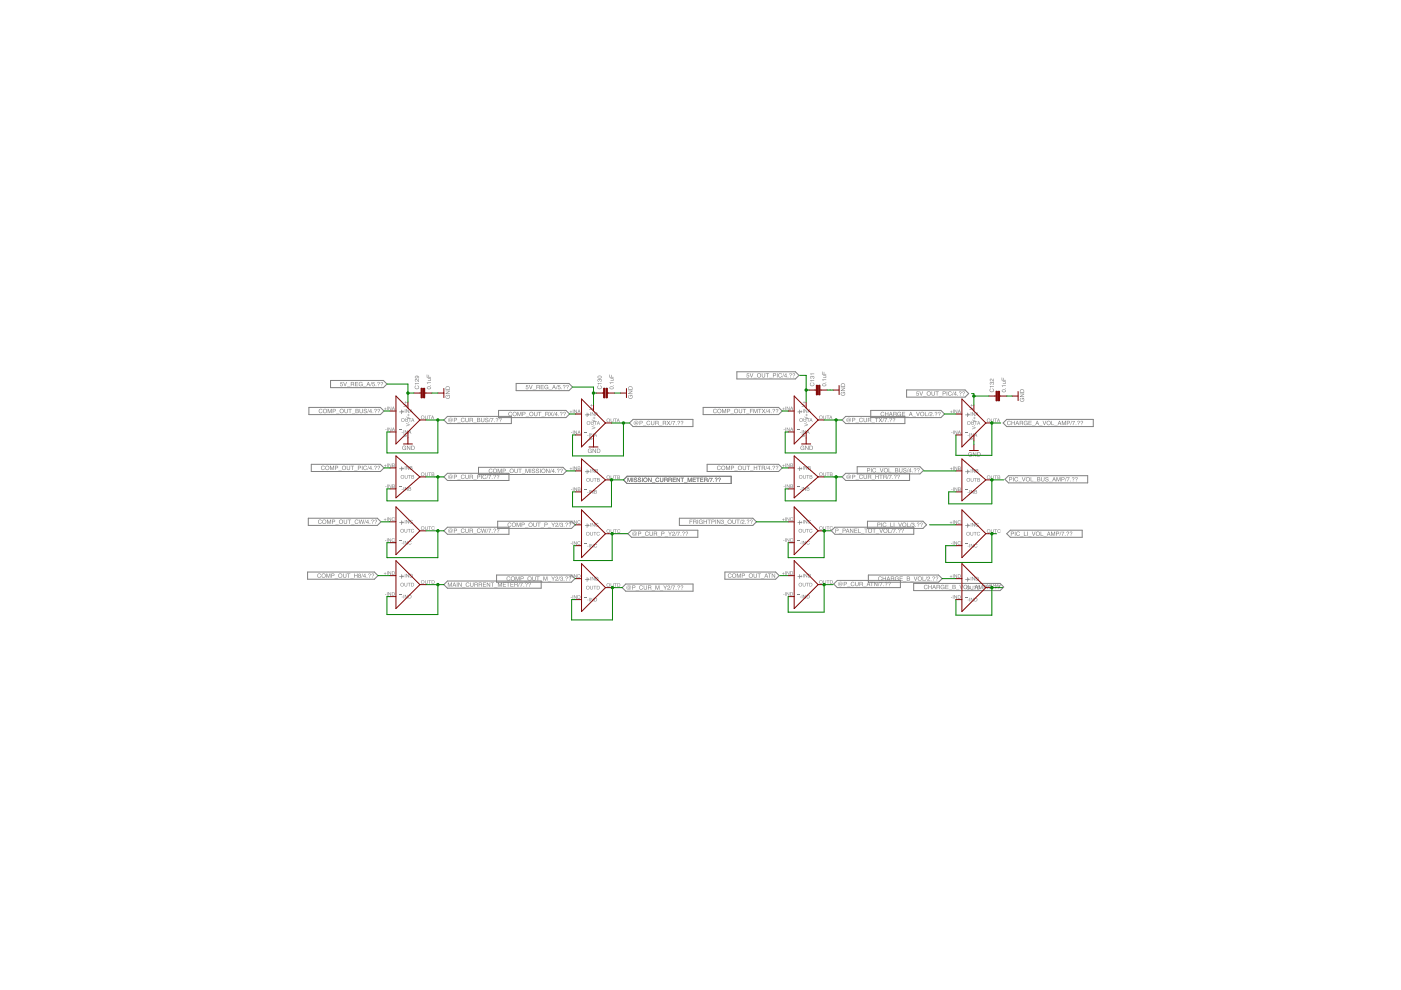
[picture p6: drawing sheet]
<svg xmlns="http://www.w3.org/2000/svg" width="297mm" height="210mm" viewBox="0 0 297 210" stroke-linecap="round" stroke-linejoin="round" font-family="sans-serif">
<g fill="#808080">
<path d="M85.4 94.6l.4-.1 .3 .3a.36 .36 0 0 0-.5-.2 .36 .36 0 0 0-.2 .5 .36 .36 0 0 0 .5 .1l.1-.2-.3-.1h.4v.5l-.1-.1a.45 .45 0 0 1-.7 0 .45 .45 0 0 1 .1-.7zM86.3 94.5h.1l.5 .7v-.7h.1v.9l-.6-.7v.7h-.1zM87.3 94.6v.7l.5-.2a.37 .37 0 0 0-.1-.4 .37 .37 0 0 0-.4-.1zM87.2 94.5h.3a.45 .45 0 0 1 .4 .5 .45 .45 0 0 1-.4 .4h-.3z" fill-rule="evenodd"/>
<path d="M124.8 95.2l.4-.1 .2 .3a.36 .36 0 0 0-.4-.2 .36 .36 0 0 0-.2 .5 .36 .36 0 0 0 .5 .2v-.2l-.2-.1h.4v.4l-.2-.1a.45 .45 0 0 1-.6 0 .45 .45 0 0 1 .1-.7zM125.6 95.1h.2l.4 .8v-.8h.2v.9l-.6-.7v.7h-.2zM126.7 95.2v.7l.4-.1a.37 .37 0 0 0 0-.5 .37 .37 0 0 0-.4-.1zM126.5 95.1h.4a.45 .45 0 0 1 .4 .5 .45 .45 0 0 1-.4 .4h-.4z" fill-rule="evenodd"/>
<path d="M169.8 94.6l.4-.1 .3 .3a.36 .36 0 0 0-.5-.2 .36 .36 0 0 0-.1 .5 .36 .36 0 0 0 .4 .1l.1-.2-.3-.1h.4v.5l-.1-.1a.45 .45 0 0 1-.6 0 .45 .45 0 0 1 0-.7zM170.7 94.5h.2l.4 .7v-.7h.1v.9l-.6-.7v.7h-.1zM171.7 94.6v.7l.5-.2a.37 .37 0 0 0 0-.4 .37 .37 0 0 0-.5-.1zM171.6 94.5h.4a.45 .45 0 0 1 .4 .5 .45 .45 0 0 1-.4 .4h-.4z" fill-rule="evenodd"/>
<path d="M90.5 82.1a.41 .41 0 0 1 .6-.2 .41 .41 0 0 1 .2 .6h-.6zM90.6 82.1a.3 .3 0 0 0 .3 .3 .3 .3 0 0 0 .3-.3zM91.2 81.7l.2 .1zM90.5 81.1h.9v.1h-.6l-.1 .2zM90.7 80.2h.7l-.1 .1a.23 .23 0 0 1 .1 .3 .23 .23 0 0 1-.2 .2h-.5l.6-.3zM90.5 79.4h.1v.5h.3l.1-.4v.4h.4v.1h-.9z" fill-rule="evenodd"/>
<path d="M129.3 82.1a.41 .41 0 0 1 .5-.2 .41 .41 0 0 1 .2 .6h-.6zM129.3 82.1a.3 .3 0 0 0 .4 .3 .3 .3 0 0 0 .2-.3zM130 81.7l.1 .1zM129.2 81.1h.9v.1h-.6l-.1 .2zM129.4 80.2h.7l-.1 .1a.23 .23 0 0 1 .1 .3 .23 .23 0 0 1-.2 .2h-.5l.6-.3zM129.2 79.4h.1v.5h.3l.1-.4v.4h.4v.1h-.9z" fill-rule="evenodd"/>
<path d="M174.3 81.5a.41 .41 0 0 1 .6-.2 .41 .41 0 0 1 .2 .5l-.6 .1zM174.4 81.5a.3 .3 0 0 0 .3 .3 .3 .3 0 0 0 .3-.3zM175 81l.2 .1zM174.3 80.5h.9v.1h-.6l-.1 .2zM174.5 79.6h.7l-.1 .1a.23 .23 0 0 1 .1 .3 .23 .23 0 0 1-.2 .1h-.5l.6-.2zM174.3 78.8h.1v.5h.3l.1-.5v.5h.4v.1h-.9z" fill-rule="evenodd"/>
<path d="M94.6 83.8l.1-.1a.36 .36 0 0 0-.1 .5 .36 .36 0 0 0 .4 .2 .36 .36 0 0 0 .2-.5l-.2-.1-.1 .3v-.4h.5l-.1 .1a.45 .45 0 0 1-.1 .7 .45 .45 0 0 1-.6-.1 .45 .45 0 0 1 0-.6zM94.5 82.8h.9l-.8 .6h.8v.1h-.9v-.1l.7-.5h-.7zM94.7 82.1l-.1 .4h.7l-.1-.4zM94.6 82l.4-.1 .3 .2 .1 .5h-.9z" fill-rule="evenodd"/>
<path d="M133.3 83.8l.2-.1a.36 .36 0 0 0-.2 .5 .36 .36 0 0 0 .5 .2 .36 .36 0 0 0 .1-.5l-.2-.1-.1 .3v-.4h.5l-.1 .1a.45 .45 0 0 1-.1 .7 .45 .45 0 0 1-.6-.1 .45 .45 0 0 1 0-.6zM133.2 82.8h.9l-.7 .6h.7v.1h-.9v-.1l.7-.5h-.7zM133.4 82.1l-.1 .4h.7l-.1-.4zM133.3 82l.5-.1 .2 .2 .1 .5h-.9z" fill-rule="evenodd"/>
<path d="M178.4 83.2l.1-.1a.36 .36 0 0 0-.1 .5 .36 .36 0 0 0 .4 .2 .36 .36 0 0 0 .2-.5l-.2-.1-.1 .3v-.4h.5l-.1 .1a.45 .45 0 0 1-.1 .6 .45 .45 0 0 1-.6 0 .45 .45 0 0 1 0-.6zM178.3 82.2h.9l-.8 .6h.8v.1h-.9v-.1l.7-.5h-.7zM178.5 81.5l-.1 .4h.7l-.1-.5zM178.4 81.4l.4-.1 .3 .1 .1 .6h-.9z" fill-rule="evenodd"/>
<path d="M212.4 82.7a.41 .41 0 0 1 .6-.1 .41 .41 0 0 1 .2 .5h-.6zM212.5 82.8a.3 .3 0 0 0 .3 .3 .3 .3 0 0 0 .3-.4zM213.1 82.3l.2 .1zM212.4 81.7h.9v.1h-.7v.3zM212.6 80.9h.7l-.1 .1a.23 .23 0 0 1 .1 .2 .23 .23 0 0 1-.2 .2h-.5l.6-.2zM212.4 80.1h.1v.5h.3l.1-.5v.5h.4v.1h-.9z" fill-rule="evenodd"/>
<path d="M216.4 84.4h.1a.36 .36 0 0 0-.2 .5 .36 .36 0 0 0 .5 .1 .36 .36 0 0 0 .2-.4l-.2-.1-.1 .3v-.4h.4l-.1 .1a.45 .45 0 0 1 0 .6 .45 .45 0 0 1-.7 0 .45 .45 0 0 1 .1-.7zM216.2 83.5h.9l-.7 .6h.7v.1h-.9v-.2l.8-.4h-.8zM216.4 82.7l-.1 .4h.7l-.1-.4zM216.4 82.6l.4-.1 .3 .2v.6h-.9z" fill-rule="evenodd"/>
<path d="M205.4 96l.4-.1 .3 .3a.36 .36 0 0 0-.5-.2 .36 .36 0 0 0-.2 .5 .36 .36 0 0 0 .5 .1l.1-.2-.3-.1h.4v.5l-.1-.1a.45 .45 0 0 1-.7 0 .45 .45 0 0 1 .1-.7zM206.3 95.9h.1l.5 .7v-.7h.1v.9l-.6-.7v.7h-.1zM207.3 96v.7l.5-.2a.37 .37 0 0 0-.1-.4 .37 .37 0 0 0-.4-.1zM207.2 95.9h.3a.45 .45 0 0 1 .4 .4 .45 .45 0 0 1-.4 .5h-.3z" fill-rule="evenodd"/>
<path d="M84.7 91h.4v.2h-.4z" fill-rule="evenodd"/>
<path d="M85 86.9h.2v.4h.4v.1h-.4v.4h-.2v-.4h-.3v-.1h.3z" fill-rule="evenodd"/>
<path d="M84.7 103.1h.4v.1h-.4z" fill-rule="evenodd"/>
<path d="M85 98.9h.2v.4h.4v.2h-.4v.3h-.2v-.3h-.3v-.2h.3z" fill-rule="evenodd"/>
<path d="M84.7 114.5h.4v.2h-.4z" fill-rule="evenodd"/>
<path d="M85 110.4h.2v.3h.4v.2h-.4v.4h-.2v-.4h-.3v-.2h.3z" fill-rule="evenodd"/>
<path d="M84.7 125.9h.4v.2h-.4z" fill-rule="evenodd"/>
<path d="M85 121.8h.2v.4h.4v.1h-.4v.4h-.2v-.4h-.3v-.1h.3z" fill-rule="evenodd"/>
<path d="M85.4 87l.1 .2h.2l-.2 .1v.2l-.1-.2h-.2l.2-.1zM85.8 86.8l.1 .7zM86.1 86.8l.5 .6 .1-.6v.7l-.5-.6-.1 .6zM87.1 86.9l-.1 .3h.3zM87.1 86.8l.4 .7-.2-.2h-.3l-.2 .2z" fill-rule="evenodd"/>
<path d="M81.6 86.4l.1 .3h.3h-.3v.3l-.1-.3h-.2h.2zM82.1 86.2l.1 .8zM82.4 86.2l.5 .6 .1-.6v.8l-.5-.6-.1 .6zM83.4 86.3l-.1 .4h.2zM83.4 86.2l.3 .8-.1-.3h-.3l-.2 .3z" fill-rule="evenodd"/>
<path d="M85.2 91.6l.2 .1zM85.6 91.2l.1 .8zM85.8 91.2l.5 .6 .1-.6v.8l-.5-.6-.1 .6zM86.9 91.3l-.1 .4h.2zM86.8 91.2l.4 .8-.2-.3h-.3l-.2 .3z" fill-rule="evenodd"/>
<path d="M81.7 91.1l.3 .1zM82.1 90.7l.1 .7zM82.4 90.7l.5 .6 .1-.6v.7l-.5-.6-.1 .6zM83.4 90.8l-.1 .3h.2zM83.4 90.7l.4 .7-.2-.2h-.3l-.2 .2z" fill-rule="evenodd"/>
<path d="M85 89.1a.4 .4 0 0 1 .8 0 .4 .4 0 0 1-.8 0zM85.1 89a.3 .3 0 0 0 .6 0 .3 .3 0 0 0-.6 0zM85.9 88.7l.1 .4a.2 .2 0 0 0 .2 .3 .2 .2 0 0 0 .2-.3v-.4l.1 .4a.3 .3 0 0 1-.3 .4 .3 .3 0 0 1-.3-.4zM86.6 88.7h.6l-.2 .1v.6l-.1-.6zM87.5 88.8l-.1 .3h.2zM87.5 88.7l.3 .7-.1-.2h-.3l-.2 .2z" fill-rule="evenodd"/>
<path d="M89.2 88.5a.4 .4 0 0 1 .8 0 .4 .4 0 0 1-.8 0zM89.3 88.5a.3 .3 0 0 0 .6 0 .3 .3 0 0 0-.6 0zM90.1 88.1l.1 .5a.2 .2 0 0 0 .2 .2 .2 .2 0 0 0 .2-.2v-.5l.1 .4a.3 .3 0 0 1-.3 .4 .3 .3 0 0 1-.3-.4zM90.8 88.1h.6l-.2 .1v.7l-.1-.7zM91.7 88.2l-.1 .4h.2zM91.7 88.1l.3 .8-.1-.3h-.3l-.2 .3z" fill-rule="evenodd"/>
<path d="M86.1 88.3l.8 .4-.8 .3 .7-.3zM86.3 87.9h.3v-.2v.2l.3 .1h-.3v.3v-.3z" fill-rule="evenodd"/>
<path d="M85.5 85.6l.8 .4-.8 .3 .7-.3zM85.8 85.3h.2l.1-.3v.3l.2 .1h-.2l-.1 .2v-.2z" fill-rule="evenodd"/>
<path d="M86.1 89.7l.8 .4-.8 .3 .7-.3zM86.5 89.5l.1 .2z" fill-rule="evenodd"/>
<path d="M85.5 92.1l.8 .4-.8 .2 .7-.3zM86 91.8l.1 .3z" fill-rule="evenodd"/>
<path d="M85.4 99l.1 .3h.2l-.2 .1v.2l-.1-.2h-.2l.2-.1zM85.8 98.8l.1 .8zM86.1 98.8l.5 .6 .1-.6v.8l-.5-.6-.1 .6zM87 98.9v.2h.3v-.2zM87 99.2v.3l.3-.1v-.2zM86.9 98.8l.5 .1-.1 .3 .2 .2-.2 .2h-.4z" fill-rule="evenodd"/>
<path d="M81.6 98.5l.1 .2h.3l-.3 .1v.2l-.1-.2h-.2l.2-.1zM82.1 98.3l.1 .7zM82.4 98.3l.5 .6 .1-.6v.7l-.5-.6-.1 .6zM83.2 98.4v.2l.4-.1-.1-.1zM83.2 98.7v.2h.4l-.1-.2zM83.1 98.3h.5v.3l.1 .2-.1 .2h-.5z" fill-rule="evenodd"/>
<path d="M85.2 103.7l.2 .1zM85.6 103.3l.1 .7zM85.8 103.3l.5 .6 .1-.6v.7l-.5-.6-.1 .6zM86.7 103.4v.2l.3-.1v-.1zM86.7 103.7v.2h.4l-.1-.2zM86.6 103.3h.5l-.1 .3 .2 .2-.1 .2h-.5z" fill-rule="evenodd"/>
<path d="M81.7 103.1l.3 .1zM82.1 102.7l.1 .8zM82.4 102.7l.5 .6 .1-.6v.8l-.5-.6-.1 .6zM83.2 102.8v.2h.4l-.1-.2zM83.2 103.1v.3l.4-.1-.1-.2zM83.1 102.7l.6 .1-.1 .3 .1 .1-.1 .2-.5 .1z" fill-rule="evenodd"/>
<path d="M85 101.1a.39 .39 0 0 1 .7 0 .39 .39 0 0 1-.7 0zM85.1 101.1a.29 .29 0 0 0 .5 0 .29 .29 0 0 0-.5 0zM85.8 100.7l.1 .5a.2 .2 0 0 0 .2 .2 .2 .2 0 0 0 .2-.2v-.5l.1 .5a.3 .3 0 0 1-.3 .3 .3 .3 0 0 1-.3-.3zM86.5 100.7h.6l-.2 .1v.7l-.1-.7zM87.3 100.8v.3l.4-.1-.1-.2zM87.3 101.1v.3l.4-.1-.1-.1zM87.2 100.7l.5 .1v.3l.1 .2-.1 .2h-.5z" fill-rule="evenodd"/>
<path d="M89.2 100.6a.4 .4 0 0 1 .8 0 .4 .4 0 0 1-.8 0zM89.3 100.5a.3 .3 0 0 0 .6 0 .3 .3 0 0 0-.6 0zM90.1 100.2l.1 .4a.2 .2 0 0 0 .2 .3 .2 .2 0 0 0 .2-.3v-.4l.1 .4a.3 .3 0 0 1-.3 .4 .3 .3 0 0 1-.3-.4zM90.8 100.2h.6l-.2 .1v.6l-.1-.6zM91.6 100.3v.2l.3-.1v-.1zM91.6 100.6v.2h.4l-.1-.2zM91.5 100.2l.5 .1v.2l.1 .2-.1 .2h-.5z" fill-rule="evenodd"/>
<path d="M85.4 110.5l.1 .2h.2l-.2 .1v.2l-.1-.2h-.2l.2-.1zM85.8 110.3l.1 .7zM86.1 110.3l.5 .6 .1-.6v.7l-.5-.6-.1 .6zM86.9 110.3l.4-.1 .2 .3a.28 .28 0 0 0-.4-.2 .28 .28 0 0 0-.1 .4 .28 .28 0 0 0 .4 .1l.1-.1a.34 .34 0 0 1-.4 .3 .34 .34 0 0 1-.3-.4z" fill-rule="evenodd"/>
<path d="M81.6 109.9l.1 .2h.2l-.2 .1v.3l-.1-.3h-.2l.2-.1zM82.1 109.7l.1 .8zM82.3 109.7l.5 .6 .1-.6v.8l-.5-.7-.1 .7zM83.1 109.8l.4-.1 .2 .2a.28 .28 0 0 0-.4-.2 .28 .28 0 0 0-.1 .4 .28 .28 0 0 0 .4 .1h.1a.34 .34 0 0 1-.4 .3 .34 .34 0 0 1-.2-.4z" fill-rule="evenodd"/>
<path d="M85.2 115.1l.2 .1zM85.6 114.7l.1 .8zM85.8 114.7l.5 .6 .1-.6v.8l-.5-.7-.1 .7zM86.7 114.8l.4-.1 .1 .2a.28 .28 0 0 0-.3-.2 .28 .28 0 0 0-.2 .4 .28 .28 0 0 0 .4 .1h.1a.34 .34 0 0 1-.4 .3 .34 .34 0 0 1-.2-.4z" fill-rule="evenodd"/>
<path d="M81.6 114.6h.3zM82 114.1l.1 .8zM82.3 114.1l.5 .6 .1-.6v.8l-.5-.6-.1 .6zM83.1 114.2l.4-.1 .2 .3a.28 .28 0 0 0-.4-.2 .28 .28 0 0 0-.1 .4 .28 .28 0 0 0 .4 .1l.1-.1a.34 .34 0 0 1-.4 .3 .34 .34 0 0 1-.3-.4z" fill-rule="evenodd"/>
<path d="M84.9 112.5a.4 .4 0 0 1 .8 0 .4 .4 0 0 1-.8 0zM85 112.5a.3 .3 0 0 0 .6 0 .3 .3 0 0 0-.6 0zM85.8 112.2l.1 .4a.2 .2 0 0 0 .2 .2 .2 .2 0 0 0 .2-.2v-.4l.1 .4a.3 .3 0 0 1-.3 .3 .3 .3 0 0 1-.3-.3zM86.5 112.2h.6h-.3v.7l-.1-.7zM87.2 112.3l.4-.1 .2 .2a.28 .28 0 0 0-.4-.2 .28 .28 0 0 0-.1 .4 .28 .28 0 0 0 .4 .1l.1-.1a.34 .34 0 0 1-.4 .3 .34 .34 0 0 1-.3-.4z" fill-rule="evenodd"/>
<path d="M89.2 112a.4 .4 0 0 1 .8 0 .4 .4 0 0 1-.8 0zM89.3 112a.3 .3 0 0 0 .6 0 .3 .3 0 0 0-.6 0zM90.1 111.6l.1 .5a.2 .2 0 0 0 .2 .2 .2 .2 0 0 0 .2-.2v-.5l.1 .4a.3 .3 0 0 1-.3 .4 .3 .3 0 0 1-.3-.4zM90.8 111.6h.6l-.2 .1v.7l-.1-.7zM91.6 111.7l.4-.1 .1 .2a.28 .28 0 0 0-.3-.2 .28 .28 0 0 0-.2 .4 .28 .28 0 0 0 .4 .1h.2a.34 .34 0 0 1-.4 .3 .34 .34 0 0 1-.3-.4z" fill-rule="evenodd"/>
<path d="M85.4 121.9l.1 .2h.2l-.2 .1v.2l-.1-.2h-.2l.2-.1zM85.8 121.7l.1 .7zM86.1 121.7l.5 .6 .1-.6v.7l-.5-.6-.1 .6zM87 121.8v.5l.4-.1a.32 .32 0 0 0-.1-.4 .32 .32 0 0 0-.3 0zM86.9 121.7h.3a.38 .38 0 0 1 .3 .4 .38 .38 0 0 1-.3 .3h-.3z" fill-rule="evenodd"/>
<path d="M81.6 121.3l.1 .3h.2h-.2v.3l-.1-.3h-.2h.2zM82.1 121.1l.1 .8zM82.3 121.1l.5 .6 .1-.6v.8l-.5-.6-.1 .6zM83.2 121.2v.6l.4-.2a.32 .32 0 0 0-.1-.3 .32 .32 0 0 0-.3-.1zM83.1 121.1h.3a.38 .38 0 0 1 .3 .4 .38 .38 0 0 1-.3 .4h-.3z" fill-rule="evenodd"/>
<path d="M85.2 126.5l.2 .1zM85.6 126.1l.1 .8zM85.8 126.1l.5 .6 .1-.6v.8l-.5-.6-.1 .6zM86.7 126.2v.6l.4-.2a.32 .32 0 0 0 0-.3 .32 .32 0 0 0-.4-.1zM86.6 126.1h.3a.38 .38 0 0 1 .3 .4 .38 .38 0 0 1-.3 .4h-.3z" fill-rule="evenodd"/>
<path d="M81.6 126l.3 .1zM82 125.6l.1 .7zM82.3 125.6l.5 .6 .1-.6v.7l-.5-.6-.1 .6zM83.2 125.6v.6l.4-.1a.32 .32 0 0 0-.1-.4 .32 .32 0 0 0-.3-.1zM83.1 125.6h.3a.38 .38 0 0 1 .3 .3 .38 .38 0 0 1-.3 .4h-.3z" fill-rule="evenodd"/>
<path d="M84.9 124a.4 .4 0 0 1 .8 0 .4 .4 0 0 1-.8 0zM85 123.9a.3 .3 0 0 0 .6 0 .3 .3 0 0 0-.6 0zM85.8 123.6l.1 .4a.2 .2 0 0 0 .2 .3 .2 .2 0 0 0 .2-.3v-.4l.1 .4a.3 .3 0 0 1-.3 .4 .3 .3 0 0 1-.3-.4zM86.5 123.6h.6l-.3 .1v.6l-.1-.6zM87.3 123.7v.5l.4-.1a.32 .32 0 0 0-.1-.3 .32 .32 0 0 0-.3-.1zM87.2 123.6h.3a.38 .38 0 0 1 .3 .4 .38 .38 0 0 1-.3 .3h-.3z" fill-rule="evenodd"/>
<path d="M89.2 123.4a.4 .4 0 0 1 .8 0 .4 .4 0 0 1-.8 0zM89.3 123.4a.3 .3 0 0 0 .6 0 .3 .3 0 0 0-.6 0zM90.1 123l.1 .5a.2 .2 0 0 0 .2 .2 .2 .2 0 0 0 .2-.2v-.5l.1 .4a.3 .3 0 0 1-.3 .4 .3 .3 0 0 1-.3-.4zM90.8 123h.6l-.2 .1v.7l-.1-.7zM91.6 123.1v.6l.4-.2a.32 .32 0 0 0 0-.3 .32 .32 0 0 0-.4-.1zM91.5 123h.3a.38 .38 0 0 1 .3 .4 .38 .38 0 0 1-.3 .4h-.3z" fill-rule="evenodd"/>
<path d="M124 91.6h.4v.2h-.4z" fill-rule="evenodd"/>
<path d="M124.4 87.5h.1v.4h.4v.1h-.4v.4h-.1v-.4h-.4v-.1h.4z" fill-rule="evenodd"/>
<path d="M124 103.7h.4v.2h-.4z" fill-rule="evenodd"/>
<path d="M124.4 99.6h.1v.3h.4v.2h-.4v.4h-.1v-.4h-.4v-.2h.4z" fill-rule="evenodd"/>
<path d="M124 115.1h.4v.2h-.4z" fill-rule="evenodd"/>
<path d="M124.4 111h.1v.4h.4v.1h-.4v.4h-.1v-.4h-.4v-.1h.4z" fill-rule="evenodd"/>
<path d="M124 126.6h.4v.1h-.4z" fill-rule="evenodd"/>
<path d="M124.4 122.4h.1v.4h.4v.1h-.4v.4h-.1v-.4h-.4v-.1h.4z" fill-rule="evenodd"/>
<path d="M124.7 87.6l.1 .3h.3h-.3v.3l-.1-.3h-.2h.2zM125.2 87.4l.1 .8zM125.5 87.4l.5 .6 .1-.6v.8l-.5-.7-.1 .7zM126.5 87.5l-.1 .4h.2zM126.5 87.4l.3 .8-.1-.3h-.3l-.2 .3z" fill-rule="evenodd"/>
<path d="M121 87.1l.1 .2h.2l-.2 .1v.2l-.1-.2h-.2l.2-.1zM121.5 86.8l.1 .8zM121.7 86.8l.5 .7 .1-.7v.8l-.5-.6-.1 .6zM122.8 87l-.2 .3h.3zM122.7 86.8l.4 .8-.2-.2h-.3l-.2 .2z" fill-rule="evenodd"/>
<path d="M124.5 92.3l.3 .1zM124.9 91.8l.1 .8zM125.2 91.8l.5 .7 .1-.7v.8l-.5-.6-.1 .6zM126.2 92l-.1 .3h.3zM126.2 91.8l.4 .8-.2-.2h-.3l-.2 .2z" fill-rule="evenodd"/>
<path d="M121.1 91.7l.2 .1zM121.5 91.3l.1 .7zM121.7 91.3l.5 .6 .1-.6v.7l-.5-.6-.1 .6zM122.8 91.4l-.1 .3h.2zM122.7 91.3l.4 .7-.2-.2h-.3l-.2 .2z" fill-rule="evenodd"/>
<path d="M124.4 89.7a.4 .4 0 0 1 .8 0 .4 .4 0 0 1-.8 0zM124.5 89.7a.3 .3 0 0 0 .6 0 .3 .3 0 0 0-.6 0zM125.3 89.3l.1 .5a.2 .2 0 0 0 .2 .2 .2 .2 0 0 0 .2-.2v-.5l.1 .4a.3 .3 0 0 1-.3 .4 .3 .3 0 0 1-.3-.4zM126 89.3h.6l-.3 .1v.7l-.1-.7zM126.9 89.4l-.2 .4h.3zM126.8 89.3l.4 .8-.2-.3h-.3l-.2 .3z" fill-rule="evenodd"/>
<path d="M128.6 89.1a.4 .4 0 0 1 .8 0 .4 .4 0 0 1-.8 0zM128.7 89.1a.3 .3 0 0 0 .6 0 .3 .3 0 0 0-.6 0zM129.5 88.7l.1 .5a.2 .2 0 0 0 .2 .2 .2 .2 0 0 0 .2-.2v-.5l.1 .5a.3 .3 0 0 1-.3 .3 .3 .3 0 0 1-.3-.3zM130.2 88.7h.6l-.3 .1v.7l-.1-.7zM131.1 88.9l-.2 .3h.3zM131 88.7l.4 .8-.2-.2h-.3l-.2 .2z" fill-rule="evenodd"/>
<path d="M125.5 89l.7 .3-.7 .3 .6-.3zM125.7 88.6h.2l.1-.2v.2l.2 .1h-.2l-.1 .2v-.2z" fill-rule="evenodd"/>
<path d="M124.9 86.3l.8 .4-.8 .2 .7-.3zM125.1 85.9h.3v-.2v.2l.3 .1h-.3v.2v-.2z" fill-rule="evenodd"/>
<path d="M125.5 90.4l.7 .4-.7 .2 .6-.3zM125.9 90.1l.1 .3z" fill-rule="evenodd"/>
<path d="M124.9 92.7l.8 .4-.8 .3 .7-.4zM125.3 92.4l.1 .3z" fill-rule="evenodd"/>
<path d="M124.7 99.7l.1 .2h.3l-.3 .1v.2l-.1-.2h-.2l.2-.1zM125.2 99.5l.1 .7zM125.5 99.5l.5 .6 .1-.6v.7l-.5-.6-.1 .6zM126.3 99.5v.3l.4-.1-.1-.1zM126.3 99.9v.2h.4l-.1-.2zM126.2 99.5h.5v.3l.1 .2-.1 .2h-.5z" fill-rule="evenodd"/>
<path d="M121 99.1l.1 .2h.2l-.2 .1v.3l-.1-.3h-.2l.2-.1zM121.5 98.9l.1 .8zM121.7 98.9l.5 .6 .1-.6v.8l-.5-.7-.1 .7zM122.6 99v.2h.3v-.2zM122.6 99.3v.3l.3-.1v-.2zM122.5 98.9l.5 .1-.1 .3 .2 .1-.2 .2-.4 .1z" fill-rule="evenodd"/>
<path d="M124.5 104.3l.3 .1zM124.9 103.9l.1 .8zM125.2 103.9l.5 .6 .1-.6v.8l-.5-.7-.1 .7zM126.1 104v.2h.3l-.1-.2zM126.1 104.3v.3l.3-.1v-.2zM126 103.9l.5 .1-.1 .3 .1 .1-.1 .2-.4 .1z" fill-rule="evenodd"/>
<path d="M121.1 103.8l.2 .1zM121.5 103.3l.1 .8zM121.7 103.3l.5 .7 .1-.7v.8l-.5-.6-.1 .6zM122.6 103.4v.3l.3-.1v-.2zM122.6 103.7v.3h.4l-.1-.2zM122.5 103.3l.5 .1-.1 .3 .2 .2-.2 .2h-.4z" fill-rule="evenodd"/>
<path d="M124.3 101.8a.4 .4 0 0 1 .8 0 .4 .4 0 0 1-.8 0zM124.4 101.7a.3 .3 0 0 0 .6 0 .3 .3 0 0 0-.6 0zM125.2 101.4l.1 .4a.2 .2 0 0 0 .2 .3 .2 .2 0 0 0 .2-.3v-.4l.1 .4a.3 .3 0 0 1-.3 .3 .3 .3 0 0 1-.3-.3zM125.9 101.4h.6l-.3 .1v.6l-.1-.6zM126.7 101.5v.2l.3-.1v-.1zM126.7 101.8v.2h.3v-.2zM126.6 101.4h.5l-.1 .3 .2 .2-.2 .2h-.4z" fill-rule="evenodd"/>
<path d="M128.6 101.2a.4 .4 0 0 1 .8 0 .4 .4 0 0 1-.8 0zM128.7 101.2a.3 .3 0 0 0 .6 0 .3 .3 0 0 0-.6 0zM129.5 100.8l.1 .5a.2 .2 0 0 0 .2 .2 .2 .2 0 0 0 .2-.2v-.5l.1 .4a.3 .3 0 0 1-.3 .4 .3 .3 0 0 1-.3-.4zM130.2 100.8h.6l-.3 .1v.7l-.1-.7zM131 100.9v.2h.3v-.2zM131 101.2v.3l.3-.1v-.2zM130.9 100.8l.5 .1-.1 .3 .2 .1-.2 .2-.4 .1z" fill-rule="evenodd"/>
<path d="M124.7 111.1l.1 .2h.3l-.3 .1v.2l-.1-.2h-.2l.2-.1zM125.2 110.9l.1 .7zM125.5 110.9l.5 .6 .1-.6v.7l-.5-.6-.1 .6zM126.3 111l.4-.1 .2 .2a.28 .28 0 0 0-.4-.2 .28 .28 0 0 0-.2 .4 .28 .28 0 0 0 .4 .1h.2a.34 .34 0 0 1-.4 .3 .34 .34 0 0 1-.3-.4z" fill-rule="evenodd"/>
<path d="M121 110.5l.1 .3h.2l-.2 .1v.2l-.1-.2h-.3l.3-.1zM121.4 110.3l.1 .8zM121.7 110.3l.5 .6 .1-.6v.8l-.5-.6-.1 .6zM122.5 110.4l.4-.1 .2 .3a.28 .28 0 0 0-.4-.2 .28 .28 0 0 0-.1 .4 .28 .28 0 0 0 .4 .1l.1-.1a.34 .34 0 0 1-.4 .3 .34 .34 0 0 1-.3-.4z" fill-rule="evenodd"/>
<path d="M124.5 115.7l.3 .1zM124.9 115.3l.1 .8zM125.2 115.3l.5 .6 .1-.6v.8l-.5-.6-.1 .6zM126 115.4l.4-.1 .2 .3a.28 .28 0 0 0-.4-.2 .28 .28 0 0 0-.1 .4 .28 .28 0 0 0 .4 .1l.1-.1a.34 .34 0 0 1-.4 .3 .34 .34 0 0 1-.3-.4z" fill-rule="evenodd"/>
<path d="M121 115.2l.3 .1zM121.4 114.8l.1 .7zM121.7 114.8l.5 .6 .1-.6v.7l-.5-.6-.1 .6zM122.5 114.9l.4-.1 .2 .2a.28 .28 0 0 0-.4-.2 .28 .28 0 0 0-.1 .4 .28 .28 0 0 0 .4 .1l.1-.1a.34 .34 0 0 1-.4 .3 .34 .34 0 0 1-.3-.4z" fill-rule="evenodd"/>
<path d="M124.3 113.2a.39 .39 0 0 1 .7 0 .39 .39 0 0 1-.7 0zM124.4 113.2a.29 .29 0 0 0 .5 0 .29 .29 0 0 0-.5 0zM125.1 112.8l.1 .5a.2 .2 0 0 0 .2 .2 .2 .2 0 0 0 .2-.2v-.5l.1 .4a.3 .3 0 0 1-.3 .4 .3 .3 0 0 1-.3-.4zM125.8 112.8h.6l-.2 .1v.6l-.1-.6zM126.6 112.9l.4-.1 .2 .2a.28 .28 0 0 0-.4-.2 .28 .28 0 0 0-.2 .4 .28 .28 0 0 0 .4 .1h.2a.34 .34 0 0 1-.4 .3 .34 .34 0 0 1-.3-.4z" fill-rule="evenodd"/>
<path d="M128.6 112.6a.4 .4 0 0 1 .8 0 .4 .4 0 0 1-.8 0zM128.7 112.6a.3 .3 0 0 0 .6 0 .3 .3 0 0 0-.6 0zM129.5 112.2l.1 .5a.2 .2 0 0 0 .2 .2 .2 .2 0 0 0 .2-.2v-.5l.1 .5a.3 .3 0 0 1-.3 .3 .3 .3 0 0 1-.3-.3zM130.2 112.2h.6l-.3 .1v.7l-.1-.7zM130.9 112.3l.4-.1 .2 .3a.28 .28 0 0 0-.4-.2 .28 .28 0 0 0-.1 .4 .28 .28 0 0 0 .4 .1l.1-.1a.34 .34 0 0 1-.4 .3 .34 .34 0 0 1-.3-.4z" fill-rule="evenodd"/>
<path d="M124.7 122.5l.1 .3h.3h-.3v.3l-.1-.3h-.2h.2zM125.2 122.3l.1 .8zM125.5 122.3l.5 .6 .1-.6v.8l-.5-.6-.1 .6zM126.3 122.4v.6l.4-.2a.32 .32 0 0 0 0-.3 .32 .32 0 0 0-.4-.1zM126.2 122.3h.3a.38 .38 0 0 1 .4 .4 .38 .38 0 0 1-.4 .4h-.3z" fill-rule="evenodd"/>
<path d="M121 122l.1 .2h.2l-.2 .1v.2l-.1-.2h-.3l.3-.1zM121.4 121.7l.1 .8zM121.7 121.7l.5 .7 .1-.7v.8l-.5-.6-.1 .6zM122.6 121.8v.6l.4-.1a.32 .32 0 0 0-.1-.4 .32 .32 0 0 0-.3-.1zM122.5 121.7h.3a.38 .38 0 0 1 .3 .4 .38 .38 0 0 1-.3 .4h-.3z" fill-rule="evenodd"/>
<path d="M124.5 127.2l.3 .1zM124.9 126.8l.1 .7zM125.2 126.8l.5 .6 .1-.6v.7l-.5-.6-.1 .6zM126.1 126.8v.6l.4-.1a.32 .32 0 0 0-.1-.4 .32 .32 0 0 0-.3-.1zM126 126.8h.3a.38 .38 0 0 1 .3 .3 .38 .38 0 0 1-.3 .4h-.3z" fill-rule="evenodd"/>
<path d="M121 126.6l.3 .1zM121.4 126.2l.1 .8zM121.7 126.2l.5 .6 .1-.6v.8l-.5-.7-.1 .7zM122.5 126.3v.6l.4-.2a.32 .32 0 0 0 0-.3 .32 .32 0 0 0-.4-.1zM122.4 126.2h.4a.38 .38 0 0 1 .3 .4 .38 .38 0 0 1-.4 .4h-.3z" fill-rule="evenodd"/>
<path d="M124.3 124.6a.39 .39 0 0 1 .7 0 .39 .39 0 0 1-.7 0zM124.4 124.6a.29 .29 0 0 0 .5 0 .29 .29 0 0 0-.5 0zM125.1 124.2l.1 .5a.2 .2 0 0 0 .2 .2 .2 .2 0 0 0 .2-.2v-.5l.1 .4a.3 .3 0 0 1-.3 .4 .3 .3 0 0 1-.3-.4zM125.8 124.2h.6l-.2 .1v.7l-.1-.7zM126.6 124.3v.6l.4-.2a.32 .32 0 0 0 0-.3 .32 .32 0 0 0-.4-.1zM126.5 124.2h.3a.38 .38 0 0 1 .4 .4 .38 .38 0 0 1-.4 .4h-.3z" fill-rule="evenodd"/>
<path d="M128.6 124a.4 .4 0 0 1 .8 0 .4 .4 0 0 1-.8 0zM128.7 124a.3 .3 0 0 0 .6 0 .3 .3 0 0 0-.6 0zM129.5 123.7l.1 .4a.2 .2 0 0 0 .2 .2 .2 .2 0 0 0 .2-.2v-.4l.1 .4a.3 .3 0 0 1-.3 .3 .3 .3 0 0 1-.3-.3zM130.2 123.7h.6h-.3v.7l-.1-.7zM131 123.7v.6l.4-.1a.32 .32 0 0 0-.1-.4 .32 .32 0 0 0-.3-.1zM130.9 123.7h.3a.38 .38 0 0 1 .3 .3 .38 .38 0 0 1-.3 .4h-.3z" fill-rule="evenodd"/>
<path d="M169.1 91h.4v.2h-.4z" fill-rule="evenodd"/>
<path d="M169.5 86.9h.1v.4h.4v.1h-.4v.4h-.1v-.4h-.4v-.1h.4z" fill-rule="evenodd"/>
<path d="M169.1 103.1h.4v.1h-.4z" fill-rule="evenodd"/>
<path d="M169.5 98.9h.1v.4h.4v.2h-.4v.3h-.1v-.3h-.4v-.2h.4z" fill-rule="evenodd"/>
<path d="M169.1 114.5h.4v.2h-.4z" fill-rule="evenodd"/>
<path d="M169.5 110.4h.1v.3h.4v.2h-.4v.4h-.1v-.4h-.4v-.2h.4z" fill-rule="evenodd"/>
<path d="M169.1 125.9h.4v.2h-.4z" fill-rule="evenodd"/>
<path d="M169.5 121.8h.1v.4h.4v.1h-.4v.4h-.1v-.4h-.4v-.1h.4z" fill-rule="evenodd"/>
<path d="M169.8 87l.1 .2h.2l-.2 .1v.2l-.1-.2h-.2l.2-.1zM170.3 86.8l.1 .7zM170.5 86.8l.5 .6 .1-.6v.7l-.5-.6-.1 .6zM171.6 86.9l-.1 .3h.2zM171.5 86.8l.4 .7-.2-.2h-.3l-.2 .2z" fill-rule="evenodd"/>
<path d="M166.1 86.4l.1 .3h.2h-.2v.3l-.1-.3h-.2h.2zM166.5 86.2l.1 .8zM166.8 86.2l.5 .6 .1-.6v.8l-.5-.6-.1 .6zM167.8 86.3l-.1 .4h.3zM167.8 86.2l.4 .8-.2-.3h-.3l-.2 .3z" fill-rule="evenodd"/>
<path d="M169.6 91.6l.3 .1zM170 91.2l.1 .8zM170.3 91.2l.5 .6 .1-.6v.8l-.5-.6-.1 .6zM171.3 91.3l-.1 .4h.2zM171.3 91.2l.4 .8-.2-.3h-.3l-.2 .3z" fill-rule="evenodd"/>
<path d="M166.1 91.1l.3 .1zM166.5 90.7l.1 .7zM166.8 90.7l.5 .6 .1-.6v.7l-.5-.6-.1 .6zM167.9 90.8l-.2 .3h.3zM167.8 90.7l.4 .7-.2-.2h-.3l-.2 .2z" fill-rule="evenodd"/>
<path d="M169.5 89.1a.4 .4 0 0 1 .8 0 .4 .4 0 0 1-.8 0zM169.6 89a.3 .3 0 0 0 .6 0 .3 .3 0 0 0-.6 0zM170.3 88.7l.1 .4a.2 .2 0 0 0 .2 .3 .2 .2 0 0 0 .2-.3v-.4l.1 .4a.3 .3 0 0 1-.3 .4 .3 .3 0 0 1-.3-.4zM171 88.7h.7l-.3 .1v.6l-.1-.6zM171.9 88.8l-.1 .3h.3zM171.9 88.7l.4 .7-.2-.2h-.3l-.2 .2z" fill-rule="evenodd"/>
<path d="M173.7 88.5a.4 .4 0 0 1 .8 0 .4 .4 0 0 1-.8 0zM173.8 88.5a.3 .3 0 0 0 .6 0 .3 .3 0 0 0-.6 0zM174.5 88.1l.2 .5a.2 .2 0 0 0 .1 .2 .2 .2 0 0 0 .2-.2v-.5l.1 .4a.3 .3 0 0 1-.3 .4 .3 .3 0 0 1-.3-.4zM175.2 88.1h.7l-.3 .1v.7l-.1-.7zM176.1 88.2l-.1 .4h.3zM176.1 88.1l.4 .8-.2-.3h-.3l-.2 .3z" fill-rule="evenodd"/>
<path d="M170.5 88.3l.8 .4-.8 .3 .7-.3zM170.8 87.9h.2l.1-.2v.2l.2 .1h-.2l-.1 .3v-.3z" fill-rule="evenodd"/>
<path d="M170 85.6l.7 .4-.7 .3 .6-.3zM170.2 85.3h.2l.1-.3v.3l.2 .1h-.2l-.1 .2v-.2z" fill-rule="evenodd"/>
<path d="M170.5 89.7l.8 .4-.8 .3 .7-.3zM171 89.5l.1 .2z" fill-rule="evenodd"/>
<path d="M170 92.1l.7 .4-.7 .2 .6-.3zM170.4 91.8l.1 .3z" fill-rule="evenodd"/>
<path d="M169.8 99l.1 .3h.2l-.2 .1v.2l-.1-.2h-.2l.2-.1zM170.3 98.8l.1 .8zM170.5 98.8l.5 .6 .1-.6v.8l-.5-.6-.1 .6zM171.4 98.9v.2h.3v-.2zM171.4 99.2v.3l.4-.1-.1-.2zM171.3 98.8l.5 .1-.1 .3 .2 .2-.1 .2h-.5z" fill-rule="evenodd"/>
<path d="M166.1 98.5l.1 .2h.2l-.2 .1v.2l-.1-.2h-.2l.2-.1zM166.5 98.3l.1 .7zM166.8 98.3l.5 .6 .1-.6v.7l-.5-.6-.1 .6zM167.7 98.4v.2l.3-.1-.1-.1zM167.7 98.7v.2h.3v-.2zM167.6 98.3h.5l-.1 .3 .1 .2-.1 .2h-.4z" fill-rule="evenodd"/>
<path d="M169.6 103.7l.3 .1zM170 103.3l.1 .7zM170.3 103.3l.5 .6 .1-.6v.7l-.5-.6-.1 .6zM171.1 103.4v.2l.4-.1-.1-.1zM171.1 103.7v.2h.4l-.1-.2zM171 103.3h.6l-.1 .3 .1 .2-.1 .2h-.5z" fill-rule="evenodd"/>
<path d="M166.1 103.1l.3 .1zM166.5 102.7l.1 .8zM166.8 102.7l.5 .6 .1-.6v.8l-.5-.6-.1 .6zM167.7 102.8v.2h.3v-.2zM167.7 103.1v.3l.3-.1v-.2zM167.6 102.7l.5 .1-.1 .3 .2 .1-.2 .2-.4 .1z" fill-rule="evenodd"/>
<path d="M169.4 101.1a.4 .4 0 0 1 .8 0 .4 .4 0 0 1-.8 0zM169.5 101.1a.3 .3 0 0 0 .6 0 .3 .3 0 0 0-.6 0zM170.3 100.7l.1 .5a.2 .2 0 0 0 .2 .2 .2 .2 0 0 0 .2-.2v-.5l.1 .5a.3 .3 0 0 1-.3 .3 .3 .3 0 0 1-.3-.3zM171 100.7h.6l-.3 .1v.7l-.1-.7zM171.8 100.8v.3l.3-.1-.1-.2zM171.8 101.1v.3l.3-.1v-.1zM171.7 100.7l.5 .1-.1 .3 .1 .2-.1 .2h-.4z" fill-rule="evenodd"/>
<path d="M173.7 100.6a.4 .4 0 0 1 .8 0 .4 .4 0 0 1-.8 0zM173.8 100.5a.3 .3 0 0 0 .6 0 .3 .3 0 0 0-.6 0zM174.5 100.2l.2 .4a.2 .2 0 0 0 .1 .3 .2 .2 0 0 0 .2-.3v-.4l.1 .4a.3 .3 0 0 1-.3 .4 .3 .3 0 0 1-.3-.4zM175.2 100.2h.7l-.3 .1v.6l-.1-.6zM176 100.3v.2l.4-.1-.1-.1zM176 100.6v.2h.4v-.2zM175.9 100.2l.6 .1-.1 .2 .1 .2-.1 .2h-.5z" fill-rule="evenodd"/>
<path d="M169.8 110.5l.1 .2h.2l-.2 .1v.2l-.1-.2h-.2l.2-.1zM170.3 110.3l.1 .7zM170.5 110.3l.5 .6 .1-.6v.7l-.5-.6-.1 .6zM171.4 110.3l.4-.1 .1 .3a.28 .28 0 0 0-.3-.2 .28 .28 0 0 0-.2 .4 .28 .28 0 0 0 .4 .1l.1-.1a.34 .34 0 0 1-.3 .3 .34 .34 0 0 1-.3-.4z" fill-rule="evenodd"/>
<path d="M166 109.9l.1 .2h.3l-.3 .1v.3l-.1-.3h-.2l.2-.1zM166.5 109.7l.1 .8zM166.8 109.7l.5 .6 .1-.6v.8l-.5-.7-.1 .7zM167.6 109.8l.4-.1 .2 .2a.28 .28 0 0 0-.4-.2 .28 .28 0 0 0-.2 .4 .28 .28 0 0 0 .4 .1h.2a.34 .34 0 0 1-.4 .3 .34 .34 0 0 1-.3-.4z" fill-rule="evenodd"/>
<path d="M169.6 115.1l.3 .1zM170 114.7l.1 .8zM170.3 114.7l.5 .6 .1-.6v.8l-.5-.7-.1 .7zM171.1 114.8l.4-.1 .2 .2a.28 .28 0 0 0-.4-.2 .28 .28 0 0 0-.1 .4 .28 .28 0 0 0 .4 .1h.1a.34 .34 0 0 1-.4 .3 .34 .34 0 0 1-.3-.4z" fill-rule="evenodd"/>
<path d="M166.1 114.6h.2zM166.5 114.1l.1 .8zM166.7 114.1l.6 .6 .1-.6v.8l-.6-.6-.1 .6zM167.6 114.2l.4-.1 .1 .3a.28 .28 0 0 0-.3-.2 .28 .28 0 0 0-.2 .4 .28 .28 0 0 0 .4 .1l.2-.1a.34 .34 0 0 1-.4 .3 .34 .34 0 0 1-.3-.4z" fill-rule="evenodd"/>
<path d="M169.3 112.5a.4 .4 0 0 1 .8 0 .4 .4 0 0 1-.8 0zM169.4 112.5a.3 .3 0 0 0 .6 0 .3 .3 0 0 0-.6 0zM170.2 112.2l.1 .4a.2 .2 0 0 0 .2 .2 .2 .2 0 0 0 .2-.2v-.4l.1 .4a.3 .3 0 0 1-.3 .3 .3 .3 0 0 1-.3-.3zM170.9 112.2h.6h-.3v.7l-.1-.7zM171.7 112.3l.3-.1 .2 .2a.28 .28 0 0 0-.3-.2 .28 .28 0 0 0-.2 .4 .28 .28 0 0 0 .4 .1l.1-.1a.34 .34 0 0 1-.4 .3 .34 .34 0 0 1-.2-.4z" fill-rule="evenodd"/>
<path d="M173.7 112a.4 .4 0 0 1 .8 0 .4 .4 0 0 1-.8 0zM173.8 112a.3 .3 0 0 0 .6 0 .3 .3 0 0 0-.6 0zM174.5 111.6l.2 .5a.2 .2 0 0 0 .1 .2 .2 .2 0 0 0 .2-.2v-.5l.1 .4a.3 .3 0 0 1-.3 .4 .3 .3 0 0 1-.3-.4zM175.2 111.6h.7l-.3 .1v.7l-.1-.7zM176 111.7l.4-.1 .2 .2a.28 .28 0 0 0-.4-.2 .28 .28 0 0 0-.1 .4 .28 .28 0 0 0 .4 .1h.1a.34 .34 0 0 1-.4 .3 .34 .34 0 0 1-.3-.4z" fill-rule="evenodd"/>
<path d="M169.8 121.9l.1 .2h.2l-.2 .1v.2l-.1-.2h-.2l.2-.1zM170.3 121.7l.1 .7zM170.5 121.7l.5 .6 .1-.6v.7l-.5-.6-.1 .6zM171.4 121.8v.5l.4-.1a.32 .32 0 0 0 0-.4 .32 .32 0 0 0-.4 0zM171.3 121.7h.3a.38 .38 0 0 1 .3 .4 .38 .38 0 0 1-.3 .3h-.3z" fill-rule="evenodd"/>
<path d="M166 121.3l.1 .3h.3h-.3v.3l-.1-.3h-.2h.2zM166.5 121.1l.1 .8zM166.8 121.1l.5 .6 .1-.6v.8l-.5-.6-.1 .6zM167.6 121.2v.6l.4-.2a.32 .32 0 0 0 0-.3 .32 .32 0 0 0-.4-.1zM167.5 121.1h.3a.38 .38 0 0 1 .4 .4 .38 .38 0 0 1-.4 .4h-.3z" fill-rule="evenodd"/>
<path d="M169.6 126.5l.3 .1zM170 126.1l.1 .8zM170.3 126.1l.5 .6 .1-.6v.8l-.5-.6-.1 .6zM171.1 126.2v.6l.4-.2a.32 .32 0 0 0 0-.3 .32 .32 0 0 0-.4-.1zM171 126.1h.4a.38 .38 0 0 1 .3 .4 .38 .38 0 0 1-.4 .4h-.3z" fill-rule="evenodd"/>
<path d="M166.1 126l.2 .1zM166.5 125.6l.1 .7zM166.7 125.6l.6 .6 .1-.6v.7l-.6-.6-.1 .6zM167.6 125.6v.6l.4-.1a.32 .32 0 0 0 0-.4 .32 .32 0 0 0-.4-.1zM167.5 125.6h.3a.38 .38 0 0 1 .3 .3 .38 .38 0 0 1-.3 .4h-.3z" fill-rule="evenodd"/>
<path d="M169.3 124a.4 .4 0 0 1 .8 0 .4 .4 0 0 1-.8 0zM169.4 123.9a.3 .3 0 0 0 .6 0 .3 .3 0 0 0-.6 0zM170.2 123.6l.1 .4a.2 .2 0 0 0 .2 .3 .2 .2 0 0 0 .2-.3v-.4l.1 .4a.3 .3 0 0 1-.3 .4 .3 .3 0 0 1-.3-.4zM170.9 123.6h.6l-.3 .1v.6l-.1-.6zM171.7 123.7v.5l.4-.1a.32 .32 0 0 0 0-.3 .32 .32 0 0 0-.4-.1zM171.6 123.6h.3a.38 .38 0 0 1 .3 .4 .38 .38 0 0 1-.3 .3h-.3z" fill-rule="evenodd"/>
<path d="M173.7 123.4a.4 .4 0 0 1 .8 0 .4 .4 0 0 1-.8 0zM173.8 123.4a.3 .3 0 0 0 .6 0 .3 .3 0 0 0-.6 0zM174.5 123l.2 .5a.2 .2 0 0 0 .1 .2 .2 .2 0 0 0 .2-.2v-.5l.1 .4a.3 .3 0 0 1-.3 .4 .3 .3 0 0 1-.3-.4zM175.2 123h.7l-.3 .1v.7l-.1-.7zM176.1 123.1v.6l.4-.2a.32 .32 0 0 0-.1-.3 .32 .32 0 0 0-.3-.1zM176 123h.3a.38 .38 0 0 1 .3 .4 .38 .38 0 0 1-.3 .4h-.3z" fill-rule="evenodd"/>
<path d="M88 81.8l.2-.1a.35 .35 0 0 0-.2 .5 .35 .35 0 0 0 .5 .2 .35 .35 0 0 0 .1-.5l-.1-.2a.4 .4 0 0 1 .4 .5 .4 .4 0 0 1-.5 .3l-.5-.2zM88 81.2h.8v.2h-.6l-.1 .2zM88 80.4a.4 .4 0 0 1 .6 .3l.1 .1 .1-.5v.6l-.4-.3a.18 .18 0 0 0-.2-.1 .18 .18 0 0 0-.1 .2 .18 .18 0 0 0 .2 .1v.1l-.3-.1zM88 79.8a.41 .41 0 0 1 .6-.2 .41 .41 0 0 1 .1 .6v-.3l-.3-.1a.3 .3 0 0 1 .1 .4 .3 .3 0 0 1-.5 0 .3 .3 0 0 1 0-.4zM88.1 79.9a.19 .19 0 0 0 .3 0 .19 .19 0 0 0-.3 0z" fill-rule="evenodd"/>
<path d="M126.7 81.8l.2-.1a.35 .35 0 0 0-.2 .5 .35 .35 0 0 0 .5 .2 .35 .35 0 0 0 .2-.5l-.2-.2a.4 .4 0 0 1 .4 .5 .4 .4 0 0 1-.5 .3l-.4-.2zM126.7 81.2h.9v.2h-.7v.2zM126.7 80.4l.4 .1a.29 .29 0 0 1 .5 0 .29 .29 0 0 1-.3 .5v-.2a.18 .18 0 0 0 .2-.2 .18 .18 0 0 0-.3 0l-.1 .1-.2-.2a.17 .17 0 0 0-.1 .2 .17 .17 0 0 0 .2 .1v.1l-.3-.1zM126.7 79.8a.41 .41 0 0 1 .6-.2 .41 .41 0 0 1 .1 .6h-.5zM126.8 79.9a.3 .3 0 0 0 .3 .2 .3 .3 0 0 0 .3-.3z" fill-rule="evenodd"/>
<path d="M171.8 81.2l.2-.1a.35 .35 0 0 0-.2 .5 .35 .35 0 0 0 .5 .1 .35 .35 0 0 0 .1-.4l-.1-.2a.4 .4 0 0 1 .4 .5 .4 .4 0 0 1-.5 .3l-.5-.3zM171.8 80.6h.8v.1h-.6l-.1 .2zM171.8 79.8l.4 .1a.29 .29 0 0 1 .5 0 .29 .29 0 0 1-.3 .4v-.1a.18 .18 0 0 0 .2-.2 .21 .21 0 0 0-.4-.1l-.1 .2-.1-.2a.17 .17 0 0 0-.1 .1 .17 .17 0 0 0 .1 .2v.1l-.2-.1zM171.8 79.2h.8v.1h-.6l-.1 .2z" fill-rule="evenodd"/>
<path d="M204.6 91.6h.5v.2h-.5z" fill-rule="evenodd"/>
<path d="M205 87.5h.2v.4h.4v.1h-.4v.4h-.2v-.4h-.4v-.1h.4z" fill-rule="evenodd"/>
<path d="M204.6 103.7h.5v.2h-.5z" fill-rule="evenodd"/>
<path d="M205 99.6h.2v.3h.4v.2h-.4v.4h-.2v-.4h-.4v-.2h.4z" fill-rule="evenodd"/>
<path d="M204.6 115.1h.5v.2h-.5z" fill-rule="evenodd"/>
<path d="M205 111h.2v.4h.4v.1h-.4v.4h-.2v-.4h-.4v-.1h.4z" fill-rule="evenodd"/>
<path d="M204.6 126.6h.5v.1h-.5z" fill-rule="evenodd"/>
<path d="M205 122.4h.2v.4h.4v.1h-.4v.4h-.2v-.4h-.4v-.1h.4z" fill-rule="evenodd"/>
<path d="M205.4 87.6l.1 .3h.2h-.2v.3l-.1-.3h-.3h.3zM205.8 87.4l.1 .8zM206.1 87.4l.5 .6 .1-.6v.8l-.5-.7-.1 .7zM207.1 87.5l-.1 .4h.2zM207.1 87.4l.4 .8-.2-.3h-.3l-.2 .3z" fill-rule="evenodd"/>
<path d="M201.6 87.1l.1 .2h.2l-.2 .1v.2l-.1-.2h-.2l.2-.1zM202.1 86.8l.1 .8zM202.4 86.8l.5 .7 .1-.7v.8l-.5-.6-.1 .6zM203.4 87l-.1 .3h.2zM203.3 86.8l.4 .8-.2-.2h-.3l-.1 .2z" fill-rule="evenodd"/>
<path d="M205.1 92.3l.3 .1zM205.6 91.8l.1 .8zM205.8 91.8l.5 .7 .1-.7v.8l-.5-.6-.1 .6zM206.9 92l-.2 .3h.3zM206.8 91.8l.4 .8-.2-.2h-.3l-.2 .2z" fill-rule="evenodd"/>
<path d="M201.7 91.7l.2 .1zM202.1 91.3l.1 .7zM202.4 91.3l.5 .6 .1-.6v.7l-.5-.6-.1 .6zM203.4 91.4l-.1 .3h.2zM203.3 91.3l.4 .7-.1-.2h-.3l-.2 .2z" fill-rule="evenodd"/>
<path d="M205 89.7a.4 .4 0 0 1 .8 0 .4 .4 0 0 1-.8 0zM205.1 89.7a.3 .3 0 0 0 .6 0 .3 .3 0 0 0-.6 0zM205.9 89.3l.1 .5a.2 .2 0 0 0 .2 .2 .2 .2 0 0 0 .2-.2v-.5l.1 .4a.3 .3 0 0 1-.3 .4 .3 .3 0 0 1-.3-.4zM206.6 89.3h.6l-.3 .1v.7l-.1-.7zM207.5 89.4l-.1 .4h.2zM207.4 89.3l.4 .8-.2-.3h-.3l-.1 .3z" fill-rule="evenodd"/>
<path d="M209.2 89.1a.4 .4 0 0 1 .8 0 .4 .4 0 0 1-.8 0zM209.3 89.1a.3 .3 0 0 0 .6 0 .3 .3 0 0 0-.6 0zM210.1 88.7l.1 .5a.2 .2 0 0 0 .2 .2 .2 .2 0 0 0 .2-.2v-.5l.1 .5a.3 .3 0 0 1-.3 .3 .3 .3 0 0 1-.3-.3zM210.8 88.7h.6l-.2 .1v.7l-.2-.7zM211.7 88.9l-.1 .3h.2zM211.6 88.7l.4 .8-.2-.2h-.3l-.1 .2z" fill-rule="evenodd"/>
<path d="M206.1 89l.8 .3-.8 .3 .6-.3zM206.3 88.6h.2l.1-.2v.2l.3 .1h-.3l-.1 .2v-.2z" fill-rule="evenodd"/>
<path d="M205.5 86.3l.8 .4-.8 .2 .7-.3zM205.8 85.9h.2l.1-.2v.2l.2 .1h-.2l-.1 .2v-.2z" fill-rule="evenodd"/>
<path d="M206.1 90.4l.8 .4-.8 .2 .6-.3zM206.5 90.1l.1 .3z" fill-rule="evenodd"/>
<path d="M205.5 92.7l.8 .4-.8 .3 .7-.4zM206 92.4v.3z" fill-rule="evenodd"/>
<path d="M205.4 99.7l.1 .2h.2l-.2 .1v.2l-.1-.2h-.3l.3-.1zM205.8 99.5l.1 .7zM206.1 99.5l.5 .6 .1-.6v.7l-.5-.6-.1 .6zM207 99.5v.3l.3-.1-.1-.1zM207 99.9v.2h.3v-.2zM206.9 99.5h.5l-.1 .3 .1 .2-.1 .2h-.4z" fill-rule="evenodd"/>
<path d="M201.6 99.1l.1 .2h.2l-.2 .1v.3l-.1-.3h-.2l.2-.1zM202.1 98.9l.1 .8zM202.4 98.9l.5 .6 .1-.6v.8l-.5-.7-.1 .7zM203.2 99v.2h.3v-.2zM203.2 99.3v.3l.4-.1-.1-.2zM203.1 98.9l.5 .1v.3l.1 .1-.1 .2-.5 .1z" fill-rule="evenodd"/>
<path d="M205.1 104.3l.3 .1zM205.6 103.9l.1 .8zM205.8 103.9l.5 .6 .1-.6v.8l-.5-.7-.1 .7zM206.7 104v.2h.3v-.2zM206.7 104.3v.3l.3-.1v-.2zM206.6 103.9l.5 .1-.1 .3 .2 .1-.2 .2-.4 .1z" fill-rule="evenodd"/>
<path d="M201.7 103.8l.2 .1zM202.1 103.3l.1 .8zM202.4 103.3l.5 .7 .1-.7v.8l-.5-.6-.1 .6zM203.2 103.4v.3l.4-.1-.1-.2zM203.2 103.7v.3h.4l-.1-.2zM203.1 103.3l.5 .1v.3l.1 .2-.1 .2h-.5z" fill-rule="evenodd"/>
<path d="M204.9 101.8a.4 .4 0 0 1 .8 0 .4 .4 0 0 1-.8 0zM205 101.7a.3 .3 0 0 0 .6 0 .3 .3 0 0 0-.6 0zM205.8 101.4l.1 .4a.2 .2 0 0 0 .2 .3 .2 .2 0 0 0 .2-.3v-.4l.1 .4a.3 .3 0 0 1-.3 .3 .3 .3 0 0 1-.3-.3zM206.5 101.4h.6l-.2 .1v.6l-.1-.6zM207.3 101.5v.2l.3-.1v-.1zM207.3 101.8v.2h.4l-.1-.2zM207.2 101.4h.5v.3l.1 .2-.1 .2h-.5z" fill-rule="evenodd"/>
<path d="M209.2 101.2a.4 .4 0 0 1 .8 0 .4 .4 0 0 1-.8 0zM209.3 101.2a.3 .3 0 0 0 .6 0 .3 .3 0 0 0-.6 0zM210.1 100.8l.1 .5a.2 .2 0 0 0 .2 .2 .2 .2 0 0 0 .2-.2v-.5l.1 .4a.3 .3 0 0 1-.3 .4 .3 .3 0 0 1-.3-.4zM210.8 100.8h.6l-.2 .1v.7l-.2-.7zM211.6 100.9v.2h.3v-.2zM211.6 101.2v.3l.4-.1-.1-.2zM211.5 100.8l.5 .1-.1 .3 .2 .1-.1 .2-.5 .1z" fill-rule="evenodd"/>
<path d="M205.4 111.1l.1 .2h.2l-.2 .1v.2l-.1-.2h-.3l.3-.1zM205.8 110.9l.1 .7zM206.1 110.9l.5 .6 .1-.6v.7l-.5-.6-.1 .6zM206.9 111l.4-.1 .2 .2a.28 .28 0 0 0-.4-.2 .28 .28 0 0 0-.1 .4 .28 .28 0 0 0 .4 .1h.1a.34 .34 0 0 1-.4 .3 .34 .34 0 0 1-.3-.4z" fill-rule="evenodd"/>
<path d="M201.6 110.5l.1 .3h.2l-.2 .1v.2l-.1-.2h-.2l.2-.1zM202 110.3l.1 .8zM202.3 110.3l.5 .6 .1-.6v.8l-.5-.6-.1 .6zM203.1 110.4l.4-.1 .2 .3a.28 .28 0 0 0-.4-.2 .28 .28 0 0 0-.1 .4 .28 .28 0 0 0 .4 .1l.1-.1a.34 .34 0 0 1-.4 .3 .34 .34 0 0 1-.3-.4z" fill-rule="evenodd"/>
<path d="M205.1 115.7l.3 .1zM205.6 115.3l.1 .8zM205.8 115.3l.5 .6 .1-.6v.8l-.5-.6-.1 .6zM206.6 115.4l.4-.1 .2 .3a.28 .28 0 0 0-.4-.2 .28 .28 0 0 0-.1 .4 .28 .28 0 0 0 .4 .1l.1-.1a.34 .34 0 0 1-.4 .3 .34 .34 0 0 1-.2-.4z" fill-rule="evenodd"/>
<path d="M201.6 115.2l.3 .1zM202 114.8l.1 .7zM202.3 114.8l.5 .6 .1-.6v.7l-.5-.6-.1 .6zM203.1 114.9l.4-.1 .2 .2a.28 .28 0 0 0-.4-.2 .28 .28 0 0 0-.1 .4 .28 .28 0 0 0 .4 .1l.1-.1a.34 .34 0 0 1-.4 .3 .34 .34 0 0 1-.3-.4z" fill-rule="evenodd"/>
<path d="M204.9 113.2a.4 .4 0 0 1 .8 0 .4 .4 0 0 1-.8 0zM205 113.2a.3 .3 0 0 0 .6 0 .3 .3 0 0 0-.6 0zM205.7 112.8l.2 .5a.2 .2 0 0 0 .1 .2 .2 .2 0 0 0 .2-.2v-.5l.1 .4a.3 .3 0 0 1-.3 .4 .3 .3 0 0 1-.3-.4zM206.4 112.8h.7l-.3 .1v.6l-.1-.6zM207.2 112.9l.4-.1 .2 .2a.28 .28 0 0 0-.4-.2 .28 .28 0 0 0-.1 .4 .28 .28 0 0 0 .4 .1h.1a.34 .34 0 0 1-.4 .3 .34 .34 0 0 1-.3-.4z" fill-rule="evenodd"/>
<path d="M209.2 112.6a.4 .4 0 0 1 .8 0 .4 .4 0 0 1-.8 0zM209.3 112.6a.3 .3 0 0 0 .6 0 .3 .3 0 0 0-.6 0zM210.1 112.2l.1 .5a.2 .2 0 0 0 .2 .2 .2 .2 0 0 0 .2-.2v-.5l.1 .5a.3 .3 0 0 1-.3 .3 .3 .3 0 0 1-.3-.3zM210.8 112.2h.6l-.2 .1v.7l-.2-.7zM211.6 112.3l.4-.1 .1 .3a.28 .28 0 0 0-.3-.2 .28 .28 0 0 0-.2 .4 .28 .28 0 0 0 .4 .1l.1-.1a.34 .34 0 0 1-.4 .3 .34 .34 0 0 1-.2-.4z" fill-rule="evenodd"/>
<path d="M205.4 122.5l.1 .3h.2h-.2v.3l-.1-.3h-.3h.3zM205.8 122.3l.1 .8zM206.1 122.3l.5 .6 .1-.6v.8l-.5-.6-.1 .6zM207 122.4v.6l.4-.2a.32 .32 0 0 0-.1-.3 .32 .32 0 0 0-.3-.1zM206.9 122.3h.3a.38 .38 0 0 1 .3 .4 .38 .38 0 0 1-.3 .4h-.3z" fill-rule="evenodd"/>
<path d="M201.6 122l.1 .2h.2l-.2 .1v.2l-.1-.2h-.2l.2-.1zM202 121.7l.1 .8zM202.3 121.7l.5 .7 .1-.7v.8l-.5-.6-.1 .6zM203.2 121.8v.6l.4-.1a.32 .32 0 0 0-.1-.4 .32 .32 0 0 0-.3-.1zM203.1 121.7h.3a.38 .38 0 0 1 .3 .4 .38 .38 0 0 1-.3 .4h-.3z" fill-rule="evenodd"/>
<path d="M205.1 127.2l.3 .1zM205.6 126.8l.1 .7zM205.8 126.8l.5 .6 .1-.6v.7l-.5-.6-.1 .6zM206.7 126.8v.6l.4-.1a.32 .32 0 0 0-.1-.4 .32 .32 0 0 0-.3-.1zM206.6 126.8h.3a.38 .38 0 0 1 .3 .3 .38 .38 0 0 1-.3 .4h-.3z" fill-rule="evenodd"/>
<path d="M201.6 126.6l.3 .1zM202 126.2l.1 .8zM202.3 126.2l.5 .6 .1-.6v.8l-.5-.7-.1 .7zM203.2 126.3v.6l.4-.2a.32 .32 0 0 0-.1-.3 .32 .32 0 0 0-.3-.1zM203.1 126.2h.3a.38 .38 0 0 1 .3 .4 .38 .38 0 0 1-.3 .4h-.3z" fill-rule="evenodd"/>
<path d="M204.9 124.6a.4 .4 0 0 1 .8 0 .4 .4 0 0 1-.8 0zM205 124.6a.3 .3 0 0 0 .6 0 .3 .3 0 0 0-.6 0zM205.7 124.2l.2 .5a.2 .2 0 0 0 .1 .2 .2 .2 0 0 0 .2-.2v-.5l.1 .4a.3 .3 0 0 1-.3 .4 .3 .3 0 0 1-.3-.4zM206.4 124.2h.7l-.3 .1v.7l-.1-.7zM207.3 124.3v.6l.4-.2a.32 .32 0 0 0-.1-.3 .32 .32 0 0 0-.3-.1zM207.2 124.2h.3a.38 .38 0 0 1 .3 .4 .38 .38 0 0 1-.3 .4h-.3z" fill-rule="evenodd"/>
<path d="M209.2 124a.4 .4 0 0 1 .8 0 .4 .4 0 0 1-.8 0zM209.3 124a.3 .3 0 0 0 .6 0 .3 .3 0 0 0-.6 0zM210.1 123.7l.1 .4a.2 .2 0 0 0 .2 .2 .2 .2 0 0 0 .2-.2v-.4l.1 .4a.3 .3 0 0 1-.3 .3 .3 .3 0 0 1-.3-.3zM210.8 123.7h.6h-.2v.7l-.2-.7zM211.6 123.7v.6l.4-.1a.32 .32 0 0 0 0-.4 .32 .32 0 0 0-.4-.1zM211.5 123.7h.3a.38 .38 0 0 1 .3 .3 .38 .38 0 0 1-.3 .4h-.3z" fill-rule="evenodd"/>
<path d="M209.9 82.5l.2-.1a.35 .35 0 0 0-.2 .4 .35 .35 0 0 0 .5 .2 .35 .35 0 0 0 .1-.5l-.1-.1a.4 .4 0 0 1 .3 .4 .4 .4 0 0 1-.4 .4l-.5-.3zM209.9 81.9h.8v.1h-.6l-.1 .2zM209.9 81.1h.4a.29 .29 0 0 1 .5 .1 .29 .29 0 0 1-.3 .4v-.1a.18 .18 0 0 0 .1-.3 .18 .18 0 0 0-.3 0l-.1 .1-.1-.2a.17 .17 0 0 0-.1 .2 .17 .17 0 0 0 .1 .2v.1l-.2-.2zM209.9 80.3a.4 .4 0 0 1 .6 .4l.1 .1 .1-.5v.6l-.4-.3a.18 .18 0 0 0-.2-.2 .18 .18 0 0 0-.2 .2 .18 .18 0 0 0 .3 .2v.1l-.3-.2z" fill-rule="evenodd"/>
</g>
<path d="M70.1 80.7h11.2l.7 .7-.7 .8h-11.2z" fill="none" stroke="#808080" stroke-width=".21"/>
<path d="M72.2 81h.4l-.3 .1-.1 .3a.3 .3 0 0 1 .5 .1 .3 .3 0 0 1-.2 .4 .3 .3 0 0 1-.4-.2h.1a.19 .19 0 0 0 .3 .1 .19 .19 0 0 0 0-.3 .19 .19 0 0 0-.3 0zM72.8 81h.1l.3 .7 .2-.7h.2l-.4 .9h-.1zM73.6 82h.7zM74.5 81.1v.3l.5-.1-.1-.2zM74.4 81h.4a.25 .25 0 0 1 .3 .1 .25 .25 0 0 1-.1 .3l.1 .5h-.1l-.1-.3-.1-.1h-.3v.4h-.1zM75.3 81h.6v.1h-.5v.3h.5l-.5 .1v.3l.5 .1h-.6zM76.2 81.1l.4-.1 .3 .3a.36 .36 0 0 0-.5-.2 .36 .36 0 0 0-.2 .5 .36 .36 0 0 0 .5 .1l.1-.2-.3-.1h.4v.5l-.1-.1a.45 .45 0 0 1-.7-.1 .45 .45 0 0 1 .1-.6zM77 82h.7zM78.1 81.1l-.2 .4h.3zM78 81h.2l.3 .9-.2-.3h-.4l-.2 .3zM78.8 81l-.3 .9zM79 81h.4l-.3 .1-.1 .3a.3 .3 0 0 1 .5 .1 .3 .3 0 0 1-.2 .4 .3 .3 0 0 1-.4-.2h.1a.19 .19 0 0 0 .3 .1 .19 .19 0 0 0 0-.3 .19 .19 0 0 0-.3 0zM79.7 81.7l.1 .2zM80.2 81.8l.1 .1zM80.1 81.1a.3 .3 0 0 1 .4 .1 .3 .3 0 0 1-.2 .4l-.1 .1 .2-.5a.16 .16 0 0 0-.2-.1 .16 .16 0 0 0-.1 .2h-.1zM80.9 81.8l.1 .1zM80.8 81.1a.3 .3 0 0 1 .4 .1 .3 .3 0 0 1-.2 .4l-.1 .1 .2-.5a.16 .16 0 0 0-.2-.1 .16 .16 0 0 0-.1 .2h-.1z" fill-rule="evenodd" fill="#808080"/>
<path d="M109.4 81.3h11.2l.8 .8-.8 .7h-11.2z" fill="none" stroke="#808080" stroke-width=".21"/>
<path d="M111.5 81.7h.5l-.4 .1v.2a.3 .3 0 0 1 .4 .1 .3 .3 0 0 1-.2 .5 .3 .3 0 0 1-.3-.3h.1a.19 .19 0 0 0 .2 .1 .19 .19 0 0 0 .1-.3 .19 .19 0 0 0-.3 0zM112.1 81.6h.2l.2 .8 .3-.8h.1l-.3 .9h-.1zM112.9 82.6l.7 .1zM113.9 81.7v.3l.4-.1v-.2zM113.7 81.6h.5a.25 .25 0 0 1 .2 .2 .25 .25 0 0 1-.1 .3l.2 .4h-.2v-.3l-.2-.1h-.2v.4h-.2zM114.6 81.6h.7v.1h-.5v.3h.5l-.5 .1v.3l.5 .1h-.7zM115.5 81.7l.5-.1 .2 .3a.36 .36 0 0 0-.4-.2 .36 .36 0 0 0-.2 .5 .36 .36 0 0 0 .5 .2v-.3l-.2-.1h.3v.5l-.1-.1a.45 .45 0 0 1-.6 0 .45 .45 0 0 1 0-.7zM116.3 82.6l.7 .1zM117.5 81.8l-.2 .3h.3zM117.4 81.6h.1l.3 .9-.2-.3h-.3l-.2 .3zM118.1 81.6l-.2 .9zM118.4 81.7h.4l-.4 .1v.2a.3 .3 0 0 1 .4 .1 .3 .3 0 0 1-.2 .5 .3 .3 0 0 1-.3-.3h.1a.19 .19 0 0 0 .3 .1 .19 .19 0 0 0 0-.3 .19 .19 0 0 0-.3 0zM119 82.4l.1 .1zM119.6 82.4l.1 .1zM119.4 81.7a.3 .3 0 0 1 .5 .1 .3 .3 0 0 1-.2 .4l-.1 .1 .2-.4a.16 .16 0 0 0-.2-.2 .16 .16 0 0 0-.1 .2h-.2zM120.2 82.4l.2 .1zM120.1 81.7a.3 .3 0 0 1 .5 .1 .3 .3 0 0 1-.2 .4l-.1 .1 .2-.4a.16 .16 0 0 0-.2-.2 .16 .16 0 0 0-.1 .2h-.2z" fill-rule="evenodd" fill="#808080"/>
<path d="M65.5 86.4h15.1l.8 .7-.8 .8h-15.1z" fill="none" stroke="#808080" stroke-width=".21"/>
<path d="M67.7 86.8l.4-.1 .3 .3a.35 .35 0 0 0-.5-.2 .35 .35 0 0 0-.2 .4 .35 .35 0 0 0 .5 .2l.2-.1a.4 .4 0 0 1-.5 .3 .4 .4 0 0 1-.3-.5zM68.5 87.2a.46 .46 0 0 1 .9 0 .46 .46 0 0 1-.9 0zM68.6 87.1a.35 .35 0 0 0 .7 0 .35 .35 0 0 0-.7 0zM69.5 86.7h.2l.2 .8 .3-.8h.1v.9h-.1v-.8l-.2 .8h-.1l-.3-.8v.8h-.1zM70.5 86.7h.4a.26 .26 0 0 1 .3 .3 .26 .26 0 0 1-.3 .2h-.2v.4h-.2zM70.7 86.8v.3l.4-.1-.1-.2zM71.3 87.7h.7zM72 87.2a.46 .46 0 0 1 .9 0 .46 .46 0 0 1-.9 0zM72.1 87.1a.35 .35 0 0 0 .7 0 .35 .35 0 0 0-.7 0zM73 86.7h.2v.6a.23 .23 0 0 0 .2 .2 .23 .23 0 0 0 .2-.2v-.6h.1v.5a.36 .36 0 0 1-.3 .4 .36 .36 0 0 1-.4-.4zM73.9 86.7h.7l-.3 .1v.8h-.1v-.8zM74.6 87.7h.7zM75.5 86.8v.3l.4-.1-.1-.2zM75.5 87.2v.3l.4-.1v-.2zM75.4 86.7l.6 .1-.1 .3 .2 .2-.2 .3h-.5zM76.2 86.7h.1v.6a.23 .23 0 0 0 .3 .2 .23 .23 0 0 0 .2-.2v-.6h.1v.5a.36 .36 0 0 1-.3 .4 .36 .36 0 0 1-.4-.4zM77.2 86.8l.4-.1 .1 .1v.2a.21 .21 0 0 0-.3-.2 .21 .21 0 0 0-.2 .2h.1a.36 .36 0 0 1 .5 .3 .36 .36 0 0 1-.3 .4 .36 .36 0 0 1-.4-.4h.1a.24 .24 0 0 0 .2 .2 .24 .24 0 0 0 .3-.2l-.1-.1a.32 .32 0 0 1-.4-.1 .32 .32 0 0 1 0-.3zM78.1 86.7l-.2 .9zM78.6 86.9l-.3 .4h.3zM78.6 86.7l.1 .6h.2l-.2 .3-.1-.2h-.4zM79 87.5l.1 .1zM79.5 87.5l.2 .1zM79.4 86.8a.3 .3 0 0 1 .5 .1 .3 .3 0 0 1-.2 .4l-.2 .1 .3-.5a.16 .16 0 0 0-.2-.1 .16 .16 0 0 0-.2 .2h-.1zM80.2 87.5l.2 .1zM80.1 86.8a.3 .3 0 0 1 .5 .1 .3 .3 0 0 1-.2 .4l-.2 .1 .3-.5a.16 .16 0 0 0-.2-.1 .16 .16 0 0 0-.2 .2h-.1z" fill-rule="evenodd" fill="#808080"/>
<path d="M94.1 89l.8-.7h13.5v1.5h-13.5z" fill="none" stroke="#808080" stroke-width=".21"/>
<path d="M95.5 88.9v.3l.1-.2zM95.1 88.7a.43 .43 0 0 1 .7-.1 .43 .43 0 0 1-.1 .7l-.1-.1a.18 .18 0 0 1-.2 .1 .18 .18 0 0 1-.1-.2l.1-.3h.4l-.1 .4a.29 .29 0 0 0 .2-.4 .29 .29 0 0 0-.4-.2 .43 .43 0 0 0-.4 .7 .43 .43 0 0 0 .8 0 .47 .47 0 0 1-.7 .1 .47 .47 0 0 1-.1-.7zM96.2 88.6h.4a.26 .26 0 0 1 .3 .3 .26 .26 0 0 1-.3 .2h-.2v.4h-.2zM96.4 88.7v.3l.4-.1-.1-.2zM97 89.6l.7 .1zM97.8 88.7l.5-.1 .2 .3a.35 .35 0 0 0-.5-.2 .35 .35 0 0 0-.1 .4 .35 .35 0 0 0 .4 .2l.2-.1a.4 .4 0 0 1-.5 .3 .4 .4 0 0 1-.3-.5zM98.7 88.6h.1v.6a.23 .23 0 0 0 .2 .2 .23 .23 0 0 0 .2-.2v-.6h.2v.5a.36 .36 0 0 1-.4 .4 .36 .36 0 0 1-.3-.4zM99.7 88.7v.3l.4-.1v-.2zM99.6 88.6h.4a.25 .25 0 0 1 .3 .2 .25 .25 0 0 1-.1 .3l.1 .4h-.1l-.1-.3-.1-.1h-.3v.4h-.1zM100.4 89.6l.7 .1zM101.3 88.7v.3l.4-.1-.1-.2zM101.3 89.1v.3l.4-.1-.1-.2zM101.1 88.6l.7 .1-.1 .3 .1 .2-.1 .3h-.6zM102 88.6h.1v.6a.23 .23 0 0 0 .2 .2 .23 .23 0 0 0 .3-.2v-.6h.1v.5a.36 .36 0 0 1-.4 .4 .36 .36 0 0 1-.3-.4zM103 88.7l.3-.1 .2 .1-.1 .2a.21 .21 0 0 0-.2-.2 .21 .21 0 0 0-.2 .2h.1a.36 .36 0 0 1 .5 .3 .36 .36 0 0 1-.4 .4 .36 .36 0 0 1-.3-.4h.1a.24 .24 0 0 0 .2 .2 .24 .24 0 0 0 .2-.2l-.1-.1a.32 .32 0 0 1-.3-.1 .32 .32 0 0 1 0-.3zM103.9 88.6l-.3 .9zM104 88.6h.6l-.3 .9h-.2l.1-.2 .3-.6h-.5zM104.8 89.4l.1 .1zM105.3 89.4l.1 .1zM105.2 88.7a.3 .3 0 0 1 .4 .1 .3 .3 0 0 1-.2 .4l-.1 .1 .2-.5a.16 .16 0 0 0-.1-.1 .16 .16 0 0 0-.2 .2h-.1zM106 89.4l.1 .1zM105.9 88.7a.3 .3 0 0 1 .4 .1 .3 .3 0 0 1-.2 .4l-.1 .1 .2-.5a.16 .16 0 0 0-.2-.1 .16 .16 0 0 0-.1 .2h-.1z" fill-rule="evenodd" fill="#808080"/>
<path d="M66 98.4h14.6l.8 .8-.8 .8h-14.6z" fill="none" stroke="#808080" stroke-width=".21"/>
<path d="M68.2 98.9l.4-.1 .2 .2a.35 .35 0 0 0-.4-.2 .35 .35 0 0 0-.2 .5 .35 .35 0 0 0 .5 .2l.2-.2a.4 .4 0 0 1-.5 .4 .4 .4 0 0 1-.3-.5zM69 99.2a.46 .46 0 0 1 .9 0 .46 .46 0 0 1-.9 0zM69.1 99.2a.35 .35 0 0 0 .7 0 .35 .35 0 0 0-.7 0zM70 98.8h.1l.3 .7 .3-.7h.1v.9h-.1v-.8l-.2 .8h-.2l-.2-.8v.8h-.1zM71 98.8h.4a.26 .26 0 0 1 .3 .2 .26 .26 0 0 1-.3 .3h-.3v.4h-.1zM71.1 98.9v.3l.5-.1-.1-.2zM71.8 99.7l.6 .1zM72.5 99.2a.46 .46 0 0 1 .9 0 .46 .46 0 0 1-.9 0zM72.6 99.2a.35 .35 0 0 0 .7 0 .35 .35 0 0 0-.7 0zM73.5 98.8h.1v.5a.23 .23 0 0 0 .3 .3 .23 .23 0 0 0 .2-.3v-.5h.1v.5a.36 .36 0 0 1-.3 .4 .36 .36 0 0 1-.4-.4zM74.3 98.8h.8l-.3 .1v.8h-.2v-.8zM75.1 99.7l.7 .1zM75.9 98.8h.4a.26 .26 0 0 1 .3 .2 .26 .26 0 0 1-.3 .3h-.3v.4h-.1zM76 98.9v.3l.4-.1v-.2zM76.7 98.8h.2v.9h-.2zM77.1 98.9l.5-.1 .2 .2a.35 .35 0 0 0-.5-.2 .35 .35 0 0 0-.1 .5 .35 .35 0 0 0 .4 .2l.2-.2a.4 .4 0 0 1-.5 .4 .4 .4 0 0 1-.3-.5zM78.1 98.8l-.2 .9zM78.6 98.9l-.3 .4h.3zM78.6 98.8l.1 .5h.2l-.2 .4-.1-.3h-.4zM79 99.5l.1 .2zM79.5 99.5l.2 .2zM79.4 98.8a.3 .3 0 0 1 .5 .1 .3 .3 0 0 1-.2 .5h-.2l.3-.4a.16 .16 0 0 0-.2-.2 .16 .16 0 0 0-.2 .2h-.1zM80.2 99.5l.2 .2zM80.1 98.8a.3 .3 0 0 1 .5 .1 .3 .3 0 0 1-.2 .5h-.2l.3-.4a.16 .16 0 0 0-.2-.2 .16 .16 0 0 0-.2 .2h-.1z" fill-rule="evenodd" fill="#808080"/>
<path d="M94.1 101.1l.8-.7h13v1.5h-13z" fill="none" stroke="#808080" stroke-width=".21"/>
<path d="M95.5 100.9v.4l.1-.3zM95.1 100.8a.43 .43 0 0 1 .7-.1 .43 .43 0 0 1-.1 .6l-.1-.1a.18 .18 0 0 1-.2 .1 .18 .18 0 0 1-.1-.1l.1-.3h.4l-.1 .4a.29 .29 0 0 0 .2-.4 .29 .29 0 0 0-.4-.2 .43 .43 0 0 0-.4 .6 .43 .43 0 0 0 .8 .1 .47 .47 0 0 1-.7 .1 .47 .47 0 0 1-.1-.7zM96.2 100.7h.4a.26 .26 0 0 1 .3 .2 .26 .26 0 0 1-.3 .3h-.2v.4h-.2zM96.4 100.8v.3l.4-.1-.1-.2zM97 101.6l.7 .1zM97.8 100.8l.5-.1 .2 .2a.35 .35 0 0 0-.5-.2 .35 .35 0 0 0-.1 .5 .35 .35 0 0 0 .4 .2l.2-.2a.4 .4 0 0 1-.5 .4 .4 .4 0 0 1-.3-.5zM98.7 100.7h.1v.5a.23 .23 0 0 0 .2 .3 .23 .23 0 0 0 .2-.3v-.5h.2v.5a.36 .36 0 0 1-.4 .4 .36 .36 0 0 1-.3-.4zM99.7 100.8v.3l.4-.1v-.2zM99.6 100.7h.4a.25 .25 0 0 1 .3 .1 .25 .25 0 0 1-.1 .3l.1 .5h-.1l-.1-.4h-.1h-.3v.4h-.1zM100.4 101.6l.7 .1zM101.2 100.7h.4a.26 .26 0 0 1 .2 .2 .26 .26 0 0 1-.2 .3h-.3v.4h-.1zM101.3 100.8v.3l.4-.1-.1-.2zM102 100.7h.1v.9h-.1zM102.4 100.8l.5-.1 .2 .2a.35 .35 0 0 0-.5-.2 .35 .35 0 0 0-.2 .5 .35 .35 0 0 0 .5 .2l.2-.2a.4 .4 0 0 1-.5 .4 .4 .4 0 0 1-.3-.5zM103.4 100.7l-.3 .9zM103.5 100.7h.6l-.3 .9h-.1v-.2l.3-.6h-.5zM104.3 101.4l.1 .2zM104.8 101.4l.1 .2zM104.7 100.7a.3 .3 0 0 1 .4 .1 .3 .3 0 0 1-.2 .5h-.1l.3-.4a.16 .16 0 0 0-.2-.2 .16 .16 0 0 0-.2 .2h-.1zM105.5 101.4l.1 .2zM105.4 100.7a.3 .3 0 0 1 .4 .1 .3 .3 0 0 1-.2 .5h-.1l.2-.4a.16 .16 0 0 0-.1-.2 .16 .16 0 0 0-.2 .2h-.1z" fill-rule="evenodd" fill="#808080"/>
<path d="M94.1 112.5l.8-.7h13v1.5h-13z" fill="none" stroke="#808080" stroke-width=".21"/>
<path d="M95.5 112.4v.3l.1-.3zM95.1 112.2a.43 .43 0 0 1 .7-.1 .43 .43 0 0 1-.1 .7l-.1-.2a.18 .18 0 0 1-.2 .2 .18 .18 0 0 1-.1-.2l.1-.3h.4l-.1 .4a.29 .29 0 0 0 .2-.4 .29 .29 0 0 0-.4-.2 .43 .43 0 0 0-.4 .6 .43 .43 0 0 0 .8 .1 .47 .47 0 0 1-.7 .1 .47 .47 0 0 1-.1-.7zM96.2 112.1h.4a.26 .26 0 0 1 .3 .2 .26 .26 0 0 1-.3 .3h-.2v.4h-.2zM96.4 112.2v.3l.4-.1-.1-.2zM97 113.1h.7zM97.8 112.2l.5-.1 .2 .3a.35 .35 0 0 0-.5-.2 .35 .35 0 0 0-.1 .4 .35 .35 0 0 0 .4 .2l.2-.2a.4 .4 0 0 1-.5 .4 .4 .4 0 0 1-.3-.5zM98.7 112.1h.1v.5a.23 .23 0 0 0 .2 .3 .23 .23 0 0 0 .2-.3v-.5h.2v.5a.36 .36 0 0 1-.4 .4 .36 .36 0 0 1-.3-.4zM99.7 112.2v.3l.4-.1v-.2zM99.6 112.1h.4a.25 .25 0 0 1 .3 .1 .25 .25 0 0 1-.1 .3l.1 .5h-.1l-.1-.3-.1-.1h-.3v.4h-.1zM100.4 113.1h.7zM101.2 112.2l.5-.1 .2 .3a.35 .35 0 0 0-.5-.2 .35 .35 0 0 0-.1 .4 .35 .35 0 0 0 .4 .2l.2-.2a.4 .4 0 0 1-.5 .4 .4 .4 0 0 1-.3-.5zM102 112.1h.1l.2 .7 .2-.7h.1l.2 .7 .2-.7h.1l-.2 .9h-.1l-.2-.8-.3 .8h-.1zM103.4 112.1l-.3 .9zM103.5 112.1h.6l-.3 .9h-.1v-.2l.3-.6h-.5zM104.3 112.8l.1 .2zM104.8 112.9l.1 .1zM104.7 112.1a.3 .3 0 0 1 .4 .2 .3 .3 0 0 1-.2 .4h-.1l.2-.4a.16 .16 0 0 0-.1-.1 .16 .16 0 0 0-.2 .2h-.1zM105.5 112.9l.1 .1zM105.4 112.1a.3 .3 0 0 1 .4 .2 .3 .3 0 0 1-.2 .4h-.1l.2-.4a.16 .16 0 0 0-.1-.1 .16 .16 0 0 0-.2 .2h-.1z" fill-rule="evenodd" fill="#808080"/>
<path d="M65.4 109.9h14.6l.8 .7-.8 .8h-14.6z" fill="none" stroke="#808080" stroke-width=".21"/>
<path d="M67.5 110.3l.5-.1 .2 .2a.35 .35 0 0 0-.4-.1 .35 .35 0 0 0-.2 .4 .35 .35 0 0 0 .4 .2l.2-.2a.4 .4 0 0 1-.4 .4 .4 .4 0 0 1-.4-.5zM68.3 110.6a.46 .46 0 0 1 .9 0 .46 .46 0 0 1-.9 0zM68.4 110.6a.35 .35 0 0 0 .7 0 .35 .35 0 0 0-.7 0zM69.3 110.2h.2l.3 .7 .2-.7h.2v.9h-.1v-.8l-.3 .8h-.1l-.3-.8 .1 .8h-.2zM70.4 110.2h.4a.26 .26 0 0 1 .3 .2 .26 .26 0 0 1-.3 .3h-.3v.4h-.1zM70.5 110.3v.3l.4-.1v-.2zM71.1 111.2h.7zM71.9 110.6a.46 .46 0 0 1 .9 0 .46 .46 0 0 1-.9 0zM72 110.6a.35 .35 0 0 0 .7 0 .35 .35 0 0 0-.7 0zM72.9 110.2h.1v.5a.23 .23 0 0 0 .2 .3 .23 .23 0 0 0 .3-.3v-.5h.1v.5a.36 .36 0 0 1-.4 .4 .36 .36 0 0 1-.3-.4zM73.7 110.2h.7l-.3 .1v.8h-.1v-.8zM74.4 111.2h.7zM75.3 110.3l.5-.1 .2 .2a.35 .35 0 0 0-.5-.1 .35 .35 0 0 0-.1 .4 .35 .35 0 0 0 .4 .2l.2-.2a.4 .4 0 0 1-.5 .4 .4 .4 0 0 1-.3-.5zM76.1 110.2h.1l.2 .7 .2-.7h.1l.2 .7 .2-.7h.1l-.2 .9h-.2l-.2-.8-.2 .8h-.1zM77.5 110.2l-.3 .9zM78 110.4l-.3 .4h.3zM78 110.2l.1 .6h.1l-.1 .3-.1-.2h-.4zM78.4 110.9l.1 .2zM78.9 110.9l.1 .2zM78.8 110.2a.3 .3 0 0 1 .4 .2 .3 .3 0 0 1-.2 .4h-.1l.2-.4a.16 .16 0 0 0-.2-.1 .16 .16 0 0 0-.1 .2h-.1zM79.6 110.9l.1 .2zM79.5 110.2a.3 .3 0 0 1 .4 .2 .3 .3 0 0 1-.2 .4h-.1l.2-.4a.16 .16 0 0 0-.2-.1 .16 .16 0 0 0-.1 .2h-.1z" fill-rule="evenodd" fill="#808080"/>
<path d="M65.2 121.3h14.2l.7 .7-.7 .8h-14.2z" fill="none" stroke="#808080" stroke-width=".21"/>
<path d="M67.4 121.7l.4-.1 .3 .3a.35 .35 0 0 0-.5-.2 .35 .35 0 0 0-.2 .4 .35 .35 0 0 0 .5 .2l.2-.1a.4 .4 0 0 1-.5 .3 .4 .4 0 0 1-.3-.5zM68.2 122.1a.46 .46 0 0 1 .9 0 .46 .46 0 0 1-.9 0zM68.3 122a.35 .35 0 0 0 .7 0 .35 .35 0 0 0-.7 0zM69.2 121.6h.2l.2 .8 .3-.8h.1v.9h-.1v-.8l-.2 .8h-.1l-.3-.8v.8h-.1zM70.2 121.6h.4a.26 .26 0 0 1 .3 .3 .26 .26 0 0 1-.3 .2h-.2v.4h-.2zM70.4 121.7v.3l.4-.1-.1-.2zM71 122.6l.7 .1zM71.7 122.1a.46 .46 0 0 1 .9 0 .46 .46 0 0 1-.9 0zM71.8 122a.35 .35 0 0 0 .7 0 .35 .35 0 0 0-.7 0zM72.7 121.6h.2v.6a.23 .23 0 0 0 .2 .2 .23 .23 0 0 0 .2-.2v-.6h.1v.5a.36 .36 0 0 1-.3 .4 .36 .36 0 0 1-.4-.4zM73.6 121.6h.7l-.3 .1v.8h-.1v-.8zM74.3 122.6l.7 .1zM75.1 121.6h.1v.4h.5v-.4h.1v.9h-.1v-.4h-.5v.4h-.1zM76.1 121.9a.15 .15 0 0 0 .3 0 .15 .15 0 0 0-.3 0zM76.1 122.3a.18 .18 0 0 0 .3 0 .18 .18 0 0 0-.3 0zM76 121.7a.25 .25 0 0 1 .4-.1 .25 .25 0 0 1 0 .4 .27 .27 0 0 1 0 .4 .27 .27 0 0 1-.4 0 .27 .27 0 0 1 .1-.4zM76.9 121.6l-.3 .9zM77.3 121.8l-.2 .4h.2zM77.4 121.6l.1 .6h.1l-.1 .3-.1-.2h-.4zM77.7 122.4l.2 .1zM78.3 122.4l.1 .1zM78.1 121.7a.3 .3 0 0 1 .5 .1 .3 .3 0 0 1-.2 .4l-.1 .1 .2-.5a.16 .16 0 0 0-.2-.1 .16 .16 0 0 0-.1 .2h-.1zM79 122.4l.1 .1zM78.8 121.7a.3 .3 0 0 1 .5 .1 .3 .3 0 0 1-.2 .4l-.1 .1 .2-.5a.16 .16 0 0 0-.2-.1 .16 .16 0 0 0-.1 .2h-.1z" fill-rule="evenodd" fill="#808080"/>
<path d="M105.7 87h14.3l.8 .8-.8 .7h-14.3z" fill="none" stroke="#808080" stroke-width=".21"/>
<path d="M107.9 87.4l.5-.1 .2 .3a.35 .35 0 0 0-.5-.2 .35 .35 0 0 0-.2 .5 .35 .35 0 0 0 .5 .1l.2-.1a.4 .4 0 0 1-.5 .3 .4 .4 0 0 1-.3-.4zM108.7 87.8a.46 .46 0 0 1 .9 0 .46 .46 0 0 1-.9 0zM108.8 87.8a.35 .35 0 0 0 .7 0 .35 .35 0 0 0-.7 0zM109.7 87.3h.2l.2 .8 .3-.8h.2v.9h-.2v-.7l-.2 .7h-.1l-.3-.7v.7h-.1zM110.7 87.3h.4a.26 .26 0 0 1 .3 .3 .26 .26 0 0 1-.3 .2h-.2v.4h-.2zM110.9 87.4v.3h.4l-.1-.2zM111.5 88.3l.7 .1zM112.2 87.8a.46 .46 0 0 1 .9 0 .46 .46 0 0 1-.9 0zM112.3 87.8a.35 .35 0 0 0 .7 0 .35 .35 0 0 0-.7 0zM113.2 87.3h.2v.6a.23 .23 0 0 0 .2 .2 .23 .23 0 0 0 .2-.2v-.6h.1v.5a.36 .36 0 0 1-.3 .5 .36 .36 0 0 1-.4-.5zM114.1 87.3h.7l-.3 .1v.8h-.1v-.8zM114.8 88.3l.7 .1zM115.7 87.4v.3h.5l-.1-.2zM115.6 87.3h.4a.25 .25 0 0 1 .3 .2 .25 .25 0 0 1-.1 .3l.2 .4h-.2v-.3l-.2-.1h-.3v.4h-.1zM116.4 87.3l.4 .4 .4-.4-.3 .5 .3 .4-.4-.3-.4 .3 .3-.4zM117.5 87.3l-.3 .9zM118 87.5l-.3 .4h.3zM118 87.4l.1 .5h.1l-.1 .3-.1-.2h-.4zM118.4 88.1l.1 .1zM118.9 88.1l.1 .1zM118.8 87.4a.3 .3 0 0 1 .4 .1 .3 .3 0 0 1-.2 .4l-.1 .1 .2-.4a.16 .16 0 0 0-.1-.2 .16 .16 0 0 0-.2 .2h-.1zM119.6 88.1l.1 .1zM119.5 87.4a.3 .3 0 0 1 .4 .1 .3 .3 0 0 1-.2 .4l-.1 .1 .2-.4a.16 .16 0 0 0-.1-.2 .16 .16 0 0 0-.2 .2h-.1z" fill-rule="evenodd" fill="#808080"/>
<path d="M133.5 89.7l.7-.8h12.7v1.5h-12.7z" fill="none" stroke="#808080" stroke-width=".21"/>
<path d="M134.8 89.5v.4l.2-.3zM134.5 89.4a.43 .43 0 0 1 .7-.2 .43 .43 0 0 1-.1 .7l-.1-.1a.18 .18 0 0 1-.2 .1 .18 .18 0 0 1-.2-.2l.2-.3h.3v.4a.29 .29 0 0 0 .2-.3 .29 .29 0 0 0-.4-.2 .43 .43 0 0 0-.4 .6 .43 .43 0 0 0 .7 .1 .47 .47 0 0 1-.7 .1 .47 .47 0 0 1 0-.7zM135.6 89.2h.4a.26 .26 0 0 1 .3 .3 .26 .26 0 0 1-.3 .3h-.3v.3h-.1zM135.7 89.3v.3h.4v-.2zM136.3 90.2l.7 .1zM137.2 89.3l.4-.1 .3 .3a.35 .35 0 0 0-.5-.2 .35 .35 0 0 0-.2 .5 .35 .35 0 0 0 .5 .1l.2-.1a.4 .4 0 0 1-.5 .3 .4 .4 0 0 1-.3-.4zM138 89.2h.1v.6a.23 .23 0 0 0 .3 .2 .23 .23 0 0 0 .2-.2v-.6h.1v.5a.36 .36 0 0 1-.3 .5 .36 .36 0 0 1-.4-.5zM139.1 89.3v.3h.4l-.1-.2zM138.9 89.2h.4a.25 .25 0 0 1 .3 .2 .25 .25 0 0 1-.1 .3l.2 .4h-.2v-.3l-.2-.1h-.2v.4h-.2zM139.7 90.2l.7 .1zM140.6 89.3v.3h.5l-.1-.2zM140.5 89.2h.4a.25 .25 0 0 1 .3 .2 .25 .25 0 0 1-.1 .3l.2 .4h-.2v-.3l-.2-.1h-.3v.4h-.1zM141.4 89.2l.3 .4 .4-.4-.3 .5 .3 .4-.4-.3-.4 .3 .4-.4zM142.4 89.2l-.2 .9zM142.5 89.3h.7l-.4 .8h-.1v-.1l.3-.6h-.5zM143.3 90l.1 .1zM143.8 90l.2 .1zM143.7 89.3a.3 .3 0 0 1 .5 .1 .3 .3 0 0 1-.2 .4l-.2 .1 .3-.4a.16 .16 0 0 0-.2-.2 .16 .16 0 0 0-.2 .2h-.1zM144.5 90l.2 .1zM144.4 89.3a.3 .3 0 0 1 .5 .1 .3 .3 0 0 1-.2 .4l-.2 .1 .3-.4a.16 .16 0 0 0-.2-.2 .16 .16 0 0 0-.2 .2h-.1z" fill-rule="evenodd" fill="#808080"/>
<path d="M101.5 99.1h17.9l.7 .7-.7 .8h-17.9z" fill="none" stroke="#808080" stroke-width=".21"/>
<path d="M103.7 99.5l.5-.1 .2 .3a.35 .35 0 0 0-.5-.2 .35 .35 0 0 0-.1 .4 .35 .35 0 0 0 .4 .2l.2-.1a.4 .4 0 0 1-.5 .3 .4 .4 0 0 1-.3-.5zM104.5 99.8a.46 .46 0 0 1 .9 0 .46 .46 0 0 1-.9 0zM104.6 99.8a.35 .35 0 0 0 .7 0 .35 .35 0 0 0-.7 0zM105.5 99.4h.2l.3 .7 .2-.7h.2v.9h-.1v-.8l-.3 .8h-.1l-.3-.8v.8h-.1zM106.6 99.4h.4a.26 .26 0 0 1 .2 .2 .26 .26 0 0 1-.2 .3h-.3v.4h-.1zM106.7 99.5v.3l.4-.1v-.2zM107.3 100.4h.7zM108 99.8a.5 .5 0 0 1 1 0 .5 .5 0 0 1-1 0zM108.2 99.8a.35 .35 0 0 0 .7 0 .35 .35 0 0 0-.7 0zM109.1 99.4h.1v.5a.23 .23 0 0 0 .2 .3 .23 .23 0 0 0 .3-.3v-.5h.1v.5a.36 .36 0 0 1-.4 .4 .36 .36 0 0 1-.3-.4zM109.9 99.4h.7l-.3 .1v.8h-.1v-.8zM110.6 100.4h.7zM111.4 99.4h.2l.3 .7 .2-.7h.2v.9h-.1v-.8l-.3 .8h-.1l-.3-.8v.8h-.1zM112.5 99.4h.1v.9h-.1zM112.9 99.4h.4l.1 .1-.1 .2a.21 .21 0 0 0-.2-.2 .21 .21 0 0 0-.2 .2h.1a.36 .36 0 0 1 .5 .2 .36 .36 0 0 1-.3 .5 .36 .36 0 0 1-.4-.4h.1a.24 .24 0 0 0 .2 .2 .24 .24 0 0 0 .3-.2l-.1-.1a.32 .32 0 0 1-.4-.1 .32 .32 0 0 1 0-.4zM113.7 99.4h.4l.2 .1-.1 .2a.21 .21 0 0 0-.2-.2 .21 .21 0 0 0-.2 .2 .36 .36 0 0 1 .5 .2 .36 .36 0 0 1-.3 .5 .36 .36 0 0 1-.4-.4h.1a.24 .24 0 0 0 .3 .2 .24 .24 0 0 0 .2-.2l-.1-.1a.32 .32 0 0 1-.4-.1 .32 .32 0 0 1 0-.4zM114.5 99.4h.1v.9h-.1zM114.8 99.8a.46 .46 0 0 1 .9 0 .46 .46 0 0 1-.9 0zM114.9 99.8a.35 .35 0 0 0 .7 0 .35 .35 0 0 0-.7 0zM115.8 99.4h.1l.5 .7v-.7h.1v.9l-.6-.7v.7h-.1zM116.9 99.4l-.3 .9zM117.4 99.6l-.3 .4h.3zM117.4 99.4l.1 .6h.1l-.1 .3-.1-.2h-.4zM117.7 100.2l.2 .1zM118.3 100.2l.1 .1zM118.2 99.5a.3 .3 0 0 1 .4 .1 .3 .3 0 0 1-.2 .4l-.1 .1 .2-.5a.16 .16 0 0 0-.2-.1 .16 .16 0 0 0-.1 .2h-.1zM119 100.2l.1 .1zM118.9 99.5a.3 .3 0 0 1 .4 .1 .3 .3 0 0 1-.2 .4l-.1 .1 .2-.5a.16 .16 0 0 0-.2-.1 .16 .16 0 0 0-.1 .2h-.1z" fill-rule="evenodd" fill="#808080"/>
<path d="M149.1 86.4h16l.7 .7-.7 .8h-16z" fill="none" stroke="#808080" stroke-width=".21"/>
<path d="M151.3 86.8l.5-.1 .2 .3a.35 .35 0 0 0-.5-.2 .35 .35 0 0 0-.2 .4 .35 .35 0 0 0 .5 .2l.2-.1a.4 .4 0 0 1-.5 .3 .4 .4 0 0 1-.3-.5zM152.1 87.2a.46 .46 0 0 1 .9 0 .46 .46 0 0 1-.9 0zM152.2 87.1a.35 .35 0 0 0 .7 0 .35 .35 0 0 0-.7 0zM153.1 86.7h.2l.2 .8 .3-.8h.2v.9h-.2v-.8l-.2 .8h-.1l-.3-.8v.8h-.1zM154.1 86.7h.5a.26 .26 0 0 1 .2 .3 .26 .26 0 0 1-.2 .2h-.3v.4h-.2zM154.3 86.8v.3l.4-.1-.1-.2zM154.9 87.7h.7zM155.6 87.2a.46 .46 0 0 1 .9 0 .46 .46 0 0 1-.9 0zM155.7 87.1a.35 .35 0 0 0 .7 0 .35 .35 0 0 0-.7 0zM156.6 86.7h.2v.6a.23 .23 0 0 0 .2 .2 .23 .23 0 0 0 .2-.2v-.6h.2v.5a.36 .36 0 0 1-.4 .4 .36 .36 0 0 1-.4-.4zM157.5 86.7h.7l-.3 .1v.8h-.1v-.8zM158.2 87.7h.7zM159 86.7h.6v.1h-.5v.3h.5l-.5 .1v.4h-.1zM159.8 86.7h.1l.3 .8 .2-.8h.2v.9h-.1v-.8l-.3 .8h-.1l-.2-.8v.8h-.1zM160.7 86.7h.8l-.4 .1v.8h-.1v-.8zM161.5 86.7l.4 .3 .4-.3-.3 .4 .3 .5-.4-.4-.4 .4 .3-.5zM162.6 86.7l-.3 .9zM163.1 86.9l-.3 .4h.3zM163.1 86.7l.1 .6h.1l-.1 .3-.1-.2h-.4zM163.4 87.5l.2 .1zM164 87.5l.1 .1zM163.9 86.8a.3 .3 0 0 1 .4 .1 .3 .3 0 0 1-.2 .4l-.1 .1 .2-.5a.16 .16 0 0 0-.2-.1 .16 .16 0 0 0-.1 .2h-.1zM164.7 87.5l.1 .1zM164.6 86.8a.3 .3 0 0 1 .4 .1 .3 .3 0 0 1-.2 .4l-.1 .1 .2-.5a.16 .16 0 0 0-.2-.1 .16 .16 0 0 0-.1 .2h-.1z" fill-rule="evenodd" fill="#808080"/>
<path d="M178.5 89l.8-.7h12.6v1.5h-12.6z" fill="none" stroke="#808080" stroke-width=".21"/>
<path d="M179.9 88.9v.3l.2-.2zM179.6 88.7a.43 .43 0 0 1 .6-.1 .43 .43 0 0 1 0 .7l-.2-.1a.18 .18 0 0 1-.2 .1 .18 .18 0 0 1-.1-.2l.2-.3h.3l-.1 .4a.29 .29 0 0 0 .3-.4 .29 .29 0 0 0-.4-.2 .43 .43 0 0 0-.4 .7 .43 .43 0 0 0 .7 0 .47 .47 0 0 1-.7 .1 .47 .47 0 0 1 0-.7zM180.7 88.6h.4a.26 .26 0 0 1 .2 .3 .26 .26 0 0 1-.2 .2h-.3v.4h-.1zM180.8 88.7v.3l.4-.1-.1-.2zM181.4 89.6l.7 .1zM182.3 88.7l.4-.1 .2 .3a.35 .35 0 0 0-.4-.2 .35 .35 0 0 0-.2 .4 .35 .35 0 0 0 .5 .2l.1-.1a.4 .4 0 0 1-.4 .3 .4 .4 0 0 1-.4-.5zM183.1 88.6h.1v.6a.23 .23 0 0 0 .3 .2 .23 .23 0 0 0 .2-.2v-.6h.1v.5a.36 .36 0 0 1-.3 .4 .36 .36 0 0 1-.4-.4zM184.1 88.7v.3l.5-.1-.1-.2zM184 88.6h.4a.25 .25 0 0 1 .3 .2 .25 .25 0 0 1-.1 .3l.2 .4h-.2v-.3l-.2-.1h-.3v.4h-.1zM184.8 89.6l.7 .1zM185.5 88.6h.7l-.3 .1v.8h-.1v-.8zM186.3 88.6l.4 .3 .4-.3-.3 .4 .3 .5-.4-.4-.4 .4 .3-.5zM187.4 88.6l-.3 .9zM187.5 88.6h.6l-.4 .9h-.1v-.2l.4-.6h-.5zM188.2 89.4l.2 .1zM188.8 89.4l.1 .1zM188.6 88.7a.3 .3 0 0 1 .5 .1 .3 .3 0 0 1-.2 .4l-.1 .1 .2-.5a.16 .16 0 0 0-.2-.1 .16 .16 0 0 0-.1 .2h-.1zM189.5 89.4l.1 .1zM189.3 88.7a.3 .3 0 0 1 .5 .1 .3 .3 0 0 1-.2 .4l-.1 .1 .2-.5a.16 .16 0 0 0-.2-.1 .16 .16 0 0 0-.1 .2h-.1z" fill-rule="evenodd" fill="#808080"/>
<path d="M149.9 98.4h15.2l.7 .8-.7 .8h-15.2z" fill="none" stroke="#808080" stroke-width=".21"/>
<path d="M152.1 98.9l.5-.1 .2 .2a.35 .35 0 0 0-.5-.2 .35 .35 0 0 0-.1 .5 .35 .35 0 0 0 .4 .2l.2-.2a.4 .4 0 0 1-.5 .4 .4 .4 0 0 1-.3-.5zM152.9 99.2a.46 .46 0 0 1 .9 0 .46 .46 0 0 1-.9 0zM153 99.2a.35 .35 0 0 0 .7 0 .35 .35 0 0 0-.7 0zM153.9 98.8h.2l.3 .7 .2-.7h.2v.9h-.1v-.8l-.3 .8h-.1l-.3-.8v.8h-.1zM155 98.8h.4a.26 .26 0 0 1 .2 .2 .26 .26 0 0 1-.2 .3h-.3v.4h-.1zM155.1 98.9v.3l.4-.1-.1-.2zM155.7 99.7l.7 .1zM156.4 99.2a.5 .5 0 0 1 1 0 .5 .5 0 0 1-1 0zM156.6 99.2a.35 .35 0 0 0 .7 0 .35 .35 0 0 0-.7 0zM157.5 98.8h.1v.5a.23 .23 0 0 0 .2 .3 .23 .23 0 0 0 .3-.3v-.5h.1v.5a.36 .36 0 0 1-.4 .4 .36 .36 0 0 1-.3-.4zM158.3 98.8h.7l-.3 .1v.8h-.1v-.8zM159 99.7l.7 .1zM159.8 98.8h.1v.3h.5v-.3h.1v.9h-.1v-.5h-.5v.5h-.1zM160.6 98.8h.8l-.3 .1v.8h-.2v-.8zM161.6 98.9v.3l.5-.1-.1-.2zM161.5 98.8h.4a.25 .25 0 0 1 .3 .1 .25 .25 0 0 1-.1 .3l.1 .5h-.1v-.4h-.2h-.3v.4h-.1zM162.6 98.8l-.3 .9zM163.1 98.9l-.3 .4h.3zM163.1 98.8l.1 .5h.1l-.1 .4-.1-.3h-.4zM163.4 99.5l.2 .2zM164 99.5l.1 .2zM163.8 98.8a.3 .3 0 0 1 .5 .1 .3 .3 0 0 1-.2 .5h-.1l.2-.4a.16 .16 0 0 0-.2-.2 .16 .16 0 0 0-.1 .2h-.1zM164.7 99.5l.1 .2zM164.5 98.8a.3 .3 0 0 1 .5 .1 .3 .3 0 0 1-.2 .5h-.1l.2-.4a.16 .16 0 0 0-.2-.2 .16 .16 0 0 0-.1 .2h-.1z" fill-rule="evenodd" fill="#808080"/>
<path d="M178.5 101.1l.8-.7h13.5v1.5h-13.5z" fill="none" stroke="#808080" stroke-width=".21"/>
<path d="M179.9 100.9v.4l.2-.3zM179.6 100.8a.43 .43 0 0 1 .6-.1 .43 .43 0 0 1 0 .6l-.2-.1a.18 .18 0 0 1-.2 .1 .18 .18 0 0 1-.1-.1l.2-.3h.3l-.1 .4a.29 .29 0 0 0 .3-.4 .29 .29 0 0 0-.4-.2 .43 .43 0 0 0-.4 .6 .43 .43 0 0 0 .7 .1 .47 .47 0 0 1-.7 .1 .47 .47 0 0 1 0-.7zM180.7 100.7h.4a.26 .26 0 0 1 .2 .2 .26 .26 0 0 1-.2 .3h-.3v.4h-.1zM180.8 100.8v.3l.4-.1-.1-.2zM181.4 101.6l.7 .1zM182.3 100.8l.4-.1 .2 .2a.35 .35 0 0 0-.4-.2 .35 .35 0 0 0-.2 .5 .35 .35 0 0 0 .5 .2l.1-.2a.4 .4 0 0 1-.4 .4 .4 .4 0 0 1-.4-.5zM183.1 100.7h.1v.5a.23 .23 0 0 0 .3 .3 .23 .23 0 0 0 .2-.3v-.5h.1v.5a.36 .36 0 0 1-.3 .4 .36 .36 0 0 1-.4-.4zM184.1 100.8v.3l.5-.1-.1-.2zM184 100.7h.4a.25 .25 0 0 1 .3 .1 .25 .25 0 0 1-.1 .3l.2 .5h-.2v-.4h-.2h-.3v.4h-.1zM184.8 101.6l.7 .1zM185.6 100.7h.1v.3h.5v-.3h.1v.9h-.1v-.5h-.5v.5h-.1zM186.4 100.7h.7l-.3 .1v.8h-.1v-.8zM187.4 100.8v.3l.4-.1v-.2zM187.3 100.7h.4a.25 .25 0 0 1 .3 .1 .25 .25 0 0 1-.1 .3l.1 .5h-.1l-.1-.4h-.1h-.3v.4h-.1zM188.3 100.7l-.2 .9zM188.5 100.7h.6l-.4 .9h-.1v-.2l.3-.6h-.4zM189.2 101.4l.1 .2zM189.7 101.4l.2 .2zM189.6 100.7a.3 .3 0 0 1 .5 .1 .3 .3 0 0 1-.2 .5h-.1l.2-.4a.16 .16 0 0 0-.2-.2 .16 .16 0 0 0-.1 .2h-.2zM190.4 101.4l.2 .2zM190.3 100.7a.3 .3 0 0 1 .5 .1 .3 .3 0 0 1-.2 .5h-.2l.3-.4a.16 .16 0 0 0-.2-.2 .16 .16 0 0 0-.2 .2h-.1z" fill-rule="evenodd" fill="#808080"/>
<path d="M176.8 123.8l.7-.7h13.4v1.5h-13.4z" fill="none" stroke="#808080" stroke-width=".21"/>
<path d="M178.1 123.7v.3l.2-.3zM177.8 123.5a.43 .43 0 0 1 .7-.1 .43 .43 0 0 1-.1 .7l-.1-.2a.18 .18 0 0 1-.2 .2 .18 .18 0 0 1-.2-.2l.2-.3h.3v.4a.29 .29 0 0 0 .2-.4 .29 .29 0 0 0-.4-.2 .43 .43 0 0 0-.4 .6 .43 .43 0 0 0 .7 .1 .47 .47 0 0 1-.7 .1 .47 .47 0 0 1 0-.7zM178.9 123.4h.4a.26 .26 0 0 1 .3 .2 .26 .26 0 0 1-.3 .3h-.3v.4h-.1zM179 123.5v.3l.4-.1v-.2zM179.6 124.4h.7zM180.5 123.5l.4-.1 .3 .2a.35 .35 0 0 0-.5-.1 .35 .35 0 0 0-.2 .4 .35 .35 0 0 0 .5 .2l.2-.2a.4 .4 0 0 1-.5 .4 .4 .4 0 0 1-.3-.5zM181.3 123.4h.1v.5a.23 .23 0 0 0 .3 .3 .23 .23 0 0 0 .2-.3v-.5h.1v.5a.36 .36 0 0 1-.3 .4 .36 .36 0 0 1-.4-.4zM182.4 123.5v.3l.4-.1-.1-.2zM182.2 123.4h.4a.25 .25 0 0 1 .3 .1 .25 .25 0 0 1-.1 .3l.2 .5h-.2v-.4h-.2h-.2v.4h-.2zM183 124.4h.7zM184.1 123.5l-.1 .4h.3zM184.1 123.4h.1l.3 .9-.2-.3h-.3l-.3 .3zM184.5 123.4h.7l-.3 .1v.8h-.1v-.8zM185.3 123.4h.2l.4 .7v-.7h.1v.9l-.6-.8v.8h-.1zM186.4 123.4l-.3 .9zM186.5 123.4h.6l-.3 .9h-.2l.1-.2 .3-.6h-.5zM187.3 124.1l.1 .2zM187.8 124.1l.1 .2zM187.7 123.4a.3 .3 0 0 1 .4 .2 .3 .3 0 0 1-.2 .4h-.1l.2-.4a.16 .16 0 0 0-.2-.1 .16 .16 0 0 0-.1 .2h-.1zM188.5 124.1l.1 .2zM188.4 123.4a.3 .3 0 0 1 .4 .2 .3 .3 0 0 1-.2 .4h-.1l.2-.4a.16 .16 0 0 0-.2-.1 .16 .16 0 0 0-.1 .2h-.1z" fill-rule="evenodd" fill="#808080"/>
<path d="M153.7 121.3h10.7l.8 .7-.8 .8h-10.7z" fill="none" stroke="#808080" stroke-width=".21"/>
<path d="M154.4 121.7l.5-.1 .2 .3a.35 .35 0 0 0-.5-.2 .35 .35 0 0 0-.1 .4 .35 .35 0 0 0 .4 .2l.2-.1a.4 .4 0 0 1-.5 .3 .4 .4 0 0 1-.3-.5zM155.2 122.1a.46 .46 0 0 1 .9 0 .46 .46 0 0 1-.9 0zM155.3 122a.35 .35 0 0 0 .7 0 .35 .35 0 0 0-.7 0zM156.2 121.6h.2l.3 .8 .2-.8h.2v.9h-.1v-.8l-.3 .8h-.1l-.3-.8v.8h-.1zM157.3 121.6h.4a.26 .26 0 0 1 .3 .3 .26 .26 0 0 1-.3 .2h-.3v.4h-.1zM157.4 121.7v.3l.4-.1v-.2zM158 122.6l.7 .1zM158.8 122.1a.46 .46 0 0 1 .9 0 .46 .46 0 0 1-.9 0zM158.9 122a.35 .35 0 0 0 .7 0 .35 .35 0 0 0-.7 0zM159.8 121.6h.1v.6a.23 .23 0 0 0 .2 .2 .23 .23 0 0 0 .3-.2v-.6h.1v.5a.36 .36 0 0 1-.4 .4 .36 .36 0 0 1-.3-.4zM160.6 121.6h.7l-.3 .1v.8h-.1v-.8zM161.3 122.6l.7 .1zM162.5 121.7l-.2 .4h.3zM162.4 121.6h.1l.4 .9-.3-.3h-.3l-.2 .3zM162.8 121.6h.7l-.3 .1v.8h-.1v-.8zM163.6 121.6h.2l.4 .7v-.7h.1v.9l-.6-.7v.7h-.1z" fill-rule="evenodd" fill="#808080"/>
<path d="M94.1 124l.8-.8h19.8v1.5h-19.8z" fill="none" stroke="#808080" stroke-width=".21"/>
<path d="M95 123.5h.1l.3 .8 .2-.8h.2v.9h-.1v-.8l-.3 .8h-.1l-.2-.8v.8h-.1zM96.3 123.6l-.1 .4h.3zM96.3 123.5h.1l.3 .9-.2-.3h-.4l-.2 .3zM96.9 123.5h.1v.9h-.1zM97.2 123.5h.1l.5 .7v-.7h.1v.9l-.6-.7v.7h-.1zM98 124.5l.7 .1zM98.8 123.6l.5-.1 .2 .3a.35 .35 0 0 0-.4-.2 .35 .35 0 0 0-.2 .5 .35 .35 0 0 0 .5 .1l.1-.1a.4 .4 0 0 1-.4 .3 .4 .4 0 0 1-.4-.5zM99.7 123.5h.1v.6a.23 .23 0 0 0 .2 .2 .23 .23 0 0 0 .3-.2v-.6h.1v.5a.36 .36 0 0 1-.4 .4 .36 .36 0 0 1-.3-.4zM100.7 123.6v.3l.5-.1-.1-.2zM100.6 123.5h.4a.25 .25 0 0 1 .3 .2 .25 .25 0 0 1-.1 .3l.1 .4h-.1l-.1-.3-.1-.1h-.3v.4h-.1zM101.6 123.6v.3l.5-.1-.1-.2zM101.5 123.5h.4a.25 .25 0 0 1 .3 .2 .25 .25 0 0 1-.1 .3l.1 .4h-.1l-.1-.3-.1-.1h-.3v.4h-.1zM102.4 123.5h.6v.1h-.5v.3h.5l-.5 .1v.3l.6 .1h-.7zM103.2 123.5h.2l.4 .7v-.7h.1v.9l-.6-.7v.7h-.1zM104 123.5h.8l-.3 .1v.8h-.2v-.8zM104.8 124.5l.7 .1zM105.6 123.5h.1l.3 .8 .3-.8h.1v.9h-.1v-.8l-.2 .8h-.2l-.2-.8v.8h-.1zM106.6 123.5h.7v.1h-.6v.3h.5l-.5 .1v.3l.6 .1h-.7zM107.4 123.5h.7l-.3 .1v.8h-.1v-.8zM108.2 123.5h.7v.1h-.6v.3h.5l-.5 .1v.3l.6 .1h-.7zM109.2 123.6v.3l.4-.1v-.2zM109.1 123.5h.4a.25 .25 0 0 1 .2 .2 .25 .25 0 0 1-.1 .3l.2 .4h-.1l-.1-.3-.1-.1h-.3v.4h-.1zM110.1 123.5l-.3 .9zM110.2 123.5h.6l-.3 .9h-.1v-.2l.3-.5h-.5zM111 124.3l.1 .1zM111.5 124.3l.2 .1zM111.4 123.6a.3 .3 0 0 1 .5 .1 .3 .3 0 0 1-.2 .4l-.2 .1 .3-.5a.16 .16 0 0 0-.2-.1 .16 .16 0 0 0-.2 .2h-.1zM112.2 124.3l.2 .1zM112.1 123.6a.3 .3 0 0 1 .5 .1 .3 .3 0 0 1-.3 .4l-.1 .1 .3-.5a.16 .16 0 0 0-.2-.1 .16 .16 0 0 0-.2 .2h-.1z" fill-rule="evenodd" fill="#808080"/>
<path d="M132.2 101.7l.7-.7h22.1v1.5h-22.1z" fill="none" stroke="#808080" stroke-width=".21"/>
<path d="M133 101.3h.2l.3 .7 .2-.7h.2v.9h-.1v-.8l-.3 .8h-.1l-.2-.8v.8h-.2zM134.1 101.3h.1v.9h-.1zM134.5 101.3h.4l.2 .1-.1 .2a.21 .21 0 0 0-.2-.2 .21 .21 0 0 0-.2 .2 .36 .36 0 0 1 .5 .3 .36 .36 0 0 1-.3 .4 .36 .36 0 0 1-.4-.4h.1a.24 .24 0 0 0 .3 .2 .24 .24 0 0 0 .2-.2l-.1-.1a.32 .32 0 0 1-.4-.1 .32 .32 0 0 1 0-.4zM135.3 101.3h.4l.2 .1-.1 .2a.21 .21 0 0 0-.2-.2 .21 .21 0 0 0-.2 .2 .36 .36 0 0 1 .5 .3 .36 .36 0 0 1-.3 .4 .36 .36 0 0 1-.4-.4h.1a.24 .24 0 0 0 .3 .2 .24 .24 0 0 0 .2-.2l-.1-.1a.32 .32 0 0 1-.3-.1 .32 .32 0 0 1-.1-.4zM136.1 101.3h.2v.9h-.2zM136.4 101.7a.46 .46 0 0 1 .9 0 .46 .46 0 0 1-.9 0zM136.5 101.7a.35 .35 0 0 0 .7 0 .35 .35 0 0 0-.7 0zM137.4 101.3h.2l.4 .7v-.7h.1v.9l-.6-.7v.7h-.1zM138.2 102.3h.7zM139.1 101.4l.4-.1 .3 .3a.35 .35 0 0 0-.5-.2 .35 .35 0 0 0-.2 .4 .35 .35 0 0 0 .5 .2l.2-.1a.4 .4 0 0 1-.5 .3 .4 .4 0 0 1-.3-.5zM139.9 101.3h.2v.5a.23 .23 0 0 0 .2 .3 .23 .23 0 0 0 .2-.3v-.5h.1v.5a.36 .36 0 0 1-.3 .4 .36 .36 0 0 1-.4-.4zM141 101.4v.3l.4-.1v-.2zM140.8 101.3h.4a.25 .25 0 0 1 .3 .1 .25 .25 0 0 1-.1 .3l.2 .5h-.2v-.3l-.2-.1h-.2v.4h-.2zM141.9 101.4v.3l.4-.1v-.2zM141.7 101.3h.5a.25 .25 0 0 1 .2 .1 .25 .25 0 0 1-.1 .3l.2 .5h-.2v-.3l-.2-.1h-.2v.4h-.2zM142.6 101.3h.7v.1h-.5v.3h.4l-.4 .1v.3l.5 .1h-.7zM143.5 101.3h.1l.5 .7v-.7h.1v.9l-.6-.7v.7h-.1zM144.3 101.3h.7l-.3 .1v.8h-.1v-.8zM145 102.3h.7zM145.8 101.3h.2l.2 .7 .3-.7h.2v.9h-.1v-.8l-.3 .8h-.1l-.3-.8v.8h-.1zM146.9 101.3h.6v.1h-.5v.3h.5l-.5 .1v.3l.5 .1h-.6zM147.6 101.3h.7l-.3 .1v.8h-.1v-.8zM148.5 101.3h.6v.1h-.5v.3h.5l-.5 .1v.3l.5 .1h-.6zM149.4 101.4v.3l.5-.1-.1-.2zM149.3 101.3h.4a.25 .25 0 0 1 .3 .1 .25 .25 0 0 1-.1 .3l.1 .5h-.1v-.3l-.2-.1h-.3v.4h-.1zM150.4 101.3l-.3 .9zM150.5 101.3h.6l-.4 .9h-.1v-.2l.4-.6h-.5zM151.2 102.1l.2 .1zM151.8 102.1l.1 .1zM151.6 101.4a.3 .3 0 0 1 .5 .1 .3 .3 0 0 1-.2 .4l-.1 .1 .2-.5a.16 .16 0 0 0-.2-.1 .16 .16 0 0 0-.1 .2h-.1zM152.5 102.1l.1 .1zM152.3 101.4a.3 .3 0 0 1 .5 .1 .3 .3 0 0 1-.2 .4l-.1 .1 .2-.5a.16 .16 0 0 0-.2-.1 .16 .16 0 0 0-.1 .2h-.1z" fill-rule="evenodd" fill="#808080"/>
<path d="M132.2 101.7l.7-.7h22.1v1.5h-22.1z" fill="none" stroke="#808080" stroke-width=".21"/>
<path d="M133 101.3h.2l.3 .7 .2-.7h.2v.9h-.1v-.8l-.3 .8h-.1l-.2-.8v.8h-.2zM134.1 101.3h.1v.9h-.1zM134.5 101.3h.4l.2 .1-.1 .2a.21 .21 0 0 0-.2-.2 .21 .21 0 0 0-.2 .2 .36 .36 0 0 1 .5 .3 .36 .36 0 0 1-.3 .4 .36 .36 0 0 1-.4-.4h.1a.24 .24 0 0 0 .3 .2 .24 .24 0 0 0 .2-.2l-.1-.1a.32 .32 0 0 1-.4-.1 .32 .32 0 0 1 0-.4zM135.3 101.3h.4l.2 .1-.1 .2a.21 .21 0 0 0-.2-.2 .21 .21 0 0 0-.2 .2 .36 .36 0 0 1 .5 .3 .36 .36 0 0 1-.3 .4 .36 .36 0 0 1-.4-.4h.1a.24 .24 0 0 0 .3 .2 .24 .24 0 0 0 .2-.2l-.1-.1a.32 .32 0 0 1-.3-.1 .32 .32 0 0 1-.1-.4zM136.1 101.3h.2v.9h-.2zM136.4 101.7a.46 .46 0 0 1 .9 0 .46 .46 0 0 1-.9 0zM136.5 101.7a.35 .35 0 0 0 .7 0 .35 .35 0 0 0-.7 0zM137.4 101.3h.2l.4 .7v-.7h.1v.9l-.6-.7v.7h-.1zM138.2 102.3h.7zM139.1 101.4l.4-.1 .3 .3a.35 .35 0 0 0-.5-.2 .35 .35 0 0 0-.2 .4 .35 .35 0 0 0 .5 .2l.2-.1a.4 .4 0 0 1-.5 .3 .4 .4 0 0 1-.3-.5zM139.9 101.3h.2v.5a.23 .23 0 0 0 .2 .3 .23 .23 0 0 0 .2-.3v-.5h.1v.5a.36 .36 0 0 1-.3 .4 .36 .36 0 0 1-.4-.4zM141 101.4v.3l.4-.1v-.2zM140.8 101.3h.4a.25 .25 0 0 1 .3 .1 .25 .25 0 0 1-.1 .3l.2 .5h-.2v-.3l-.2-.1h-.2v.4h-.2zM141.9 101.4v.3l.4-.1v-.2zM141.7 101.3h.5a.25 .25 0 0 1 .2 .1 .25 .25 0 0 1-.1 .3l.2 .5h-.2v-.3l-.2-.1h-.2v.4h-.2zM142.6 101.3h.7v.1h-.5v.3h.4l-.4 .1v.3l.5 .1h-.7zM143.5 101.3h.1l.5 .7v-.7h.1v.9l-.6-.7v.7h-.1zM144.3 101.3h.7l-.3 .1v.8h-.1v-.8zM145 102.3h.7zM145.8 101.3h.2l.2 .7 .3-.7h.2v.9h-.1v-.8l-.3 .8h-.1l-.3-.8v.8h-.1zM146.9 101.3h.6v.1h-.5v.3h.5l-.5 .1v.3l.5 .1h-.6zM147.6 101.3h.7l-.3 .1v.8h-.1v-.8zM148.5 101.3h.6v.1h-.5v.3h.5l-.5 .1v.3l.5 .1h-.6zM149.4 101.4v.3l.5-.1-.1-.2zM149.3 101.3h.4a.25 .25 0 0 1 .3 .1 .25 .25 0 0 1-.1 .3l.1 .5h-.1v-.3l-.2-.1h-.3v.4h-.1zM150.4 101.3l-.3 .9zM150.5 101.3h.6l-.4 .9h-.1v-.2l.4-.6h-.5zM151.2 102.1l.2 .1zM151.8 102.1l.1 .1zM151.6 101.4a.3 .3 0 0 1 .5 .1 .3 .3 0 0 1-.2 .4l-.1 .1 .2-.5a.16 .16 0 0 0-.2-.1 .16 .16 0 0 0-.1 .2h-.1zM152.5 102.1l.1 .1zM152.3 101.4a.3 .3 0 0 1 .5 .1 .3 .3 0 0 1-.2 .4l-.1 .1 .2-.5a.16 .16 0 0 0-.2-.1 .16 .16 0 0 0-.1 .2h-.1z" fill-rule="evenodd" fill="#808080"/>
<path d="M105.5 110.5h15.7l.7 .8-.7 .7h-15.7z" fill="none" stroke="#808080" stroke-width=".21"/>
<path d="M107.7 110.9l.5-.1 .2 .3a.35 .35 0 0 0-.5-.2 .35 .35 0 0 0-.1 .5 .35 .35 0 0 0 .4 .1l.2-.1a.4 .4 0 0 1-.5 .3 .4 .4 0 0 1-.3-.4zM108.5 111.3a.46 .46 0 0 1 .9 0 .46 .46 0 0 1-.9 0zM108.6 111.2a.35 .35 0 0 0 .7 0 .35 .35 0 0 0-.7 0zM109.5 110.8h.2l.3 .8 .2-.8h.2v.9h-.1v-.7l-.3 .7h-.1l-.3-.7v.7h-.1zM110.6 110.8h.4a.26 .26 0 0 1 .3 .3 .26 .26 0 0 1-.3 .2h-.3v.4h-.1zM110.7 110.9v.3l.4-.1v-.2zM111.3 111.8l.7 .1zM112.1 111.3a.46 .46 0 0 1 .9 0 .46 .46 0 0 1-.9 0zM112.2 111.2a.35 .35 0 0 0 .7 0 .35 .35 0 0 0-.7 0zM113.1 110.8h.1v.6a.23 .23 0 0 0 .2 .2 .23 .23 0 0 0 .3-.2v-.6h.1v.5a.36 .36 0 0 1-.4 .4 .36 .36 0 0 1-.3-.4zM113.9 110.8h.7l-.3 .1v.8h-.1v-.8zM114.6 111.8l.7 .1zM115.4 110.8h.4a.26 .26 0 0 1 .3 .3 .26 .26 0 0 1-.3 .2h-.2v.4h-.2zM115.6 110.9v.3l.4-.1-.1-.2zM116.2 111.8l.7 .1zM116.9 110.8l.4 .4 .4-.4-.4 .5v.4h-.1v-.4zM117.8 111a.31 .31 0 0 1 .5 .1 .31 .31 0 0 1-.3 .4l-.1 .1 .4 .1h-.6l.4-.4a.18 .18 0 0 0 .1-.2 .18 .18 0 0 0-.2-.2 .18 .18 0 0 0-.1 .2zM118.7 110.8l-.3 .9zM118.8 111l.3-.2a.22 .22 0 0 1 .2 .2 .22 .22 0 0 1-.1 .2 .3 .3 0 0 1 0 .6 .29 .29 0 0 1-.4-.4h.1a.18 .18 0 0 0 .2 .2 .18 .18 0 0 0 0-.3l-.1-.1 .2-.1a.17 .17 0 0 0-.2-.2 .17 .17 0 0 0-.1 .2zM119.5 111.6l.2 .1zM120.1 111.6l.1 .1zM119.9 110.9a.3 .3 0 0 1 .5 .1 .3 .3 0 0 1-.2 .4l-.1 .1 .2-.5a.16 .16 0 0 0-.2-.1 .16 .16 0 0 0-.1 .2h-.1zM120.8 111.6l.1 .1zM120.6 110.9a.3 .3 0 0 1 .5 .1 .3 .3 0 0 1-.2 .4l-.1 .1 .2-.5a.16 .16 0 0 0-.2-.1 .16 .16 0 0 0-.1 .2h-.1z" fill-rule="evenodd" fill="#808080"/>
<path d="M133.1 113.2l.8-.8h14.1v1.5h-14.1z" fill="none" stroke="#808080" stroke-width=".21"/>
<path d="M134.5 113v.3l.2-.2zM134.2 112.8a.43 .43 0 0 1 .7-.1 .43 .43 0 0 1-.1 .7l-.1-.1a.18 .18 0 0 1-.3 .1 .18 .18 0 0 1-.1-.2l.2-.3h.3l-.1 .4a.29 .29 0 0 0 .3-.3 .29 .29 0 0 0-.4-.2 .43 .43 0 0 0-.4 .6 .43 .43 0 0 0 .7 0 .47 .47 0 0 1-.7 .1 .47 .47 0 0 1 0-.7zM135.3 112.7h.4a.26 .26 0 0 1 .3 .3 .26 .26 0 0 1-.3 .2h-.3v.4h-.1zM135.4 112.8v.3l.4-.1v-.2zM136 113.7l.7 .1zM136.9 112.8l.4-.1 .2 .3a.35 .35 0 0 0-.4-.2 .35 .35 0 0 0-.2 .5 .35 .35 0 0 0 .5 .1l.2-.1a.4 .4 0 0 1-.5 .3 .4 .4 0 0 1-.3-.4zM137.7 112.7h.1v.6a.23 .23 0 0 0 .3 .2 .23 .23 0 0 0 .2-.2v-.6h.1v.5a.36 .36 0 0 1-.3 .4 .36 .36 0 0 1-.4-.4zM138.7 112.8v.3l.5-.1-.1-.2zM138.6 112.7h.4a.25 .25 0 0 1 .3 .2 .25 .25 0 0 1-.1 .3l.2 .4h-.2v-.3l-.2-.1h-.3v.4h-.1zM139.4 113.7l.7 .1zM140.2 112.7h.4a.26 .26 0 0 1 .3 .3 .26 .26 0 0 1-.3 .2h-.3v.4h-.1zM140.3 112.8v.3l.4-.1v-.2zM140.9 113.7l.7 .1zM141.7 112.7l.4 .4 .4-.4-.4 .6v.3h-.1v-.3zM142.6 112.9a.31 .31 0 0 1 .5 .1 .31 .31 0 0 1-.4 .4l-.1 .1 .5 .1h-.6l.3-.4a.18 .18 0 0 0 .2-.2 .18 .18 0 0 0-.2-.2 .18 .18 0 0 0-.2 .2zM143.4 112.7l-.2 .9zM143.5 112.8h.7l-.4 .8h-.1v-.2l.3-.5h-.5zM144.3 113.5l.1 .1zM144.8 113.5l.2 .1zM144.7 112.8a.3 .3 0 0 1 .5 .1 .3 .3 0 0 1-.2 .4l-.2 .1 .3-.5a.16 .16 0 0 0-.2-.1 .16 .16 0 0 0-.2 .2h-.1zM145.5 113.5l.2 .1zM145.4 112.8a.3 .3 0 0 1 .5 .1 .3 .3 0 0 1-.2 .4l-.2 .1 .3-.5a.16 .16 0 0 0-.2-.1 .16 .16 0 0 0-.2 .2h-.1z" fill-rule="evenodd" fill="#808080"/>
<path d="M105.3 121.9h15.8l.8 .8-.8 .7h-15.8z" fill="none" stroke="#808080" stroke-width=".21"/>
<path d="M107.5 122.3l.5-.1 .2 .3a.35 .35 0 0 0-.5-.2 .35 .35 0 0 0-.1 .5 .35 .35 0 0 0 .4 .1l.2-.1a.4 .4 0 0 1-.5 .3 .4 .4 0 0 1-.3-.4zM108.3 122.7a.46 .46 0 0 1 .9 0 .46 .46 0 0 1-.9 0zM108.4 122.7a.35 .35 0 0 0 .7 0 .35 .35 0 0 0-.7 0zM109.3 122.2h.2l.2 .8 .3-.8h.2v.9h-.1v-.7l-.3 .7h-.1l-.3-.7v.7h-.1zM110.4 122.2h.4a.26 .26 0 0 1 .2 .3 .26 .26 0 0 1-.2 .2h-.3v.4h-.1zM110.5 122.3v.3h.4l-.1-.3zM111.1 123.2l.7 .1zM111.8 122.7a.5 .5 0 0 1 1 0 .5 .5 0 0 1-1 0zM112 122.7a.34 .34 0 0 0 .6 0 .34 .34 0 0 0-.6 0zM112.9 122.2h.1v.6a.23 .23 0 0 0 .2 .2 .23 .23 0 0 0 .2-.2v-.6h.2v.5a.36 .36 0 0 1-.4 .4 .36 .36 0 0 1-.3-.4zM113.7 122.2h.7l-.3 .1v.8h-.1v-.8zM114.4 123.2l.7 .1zM115.2 122.2h.2l.2 .8 .3-.8h.2v.9h-.1v-.7l-.3 .7h-.1l-.3-.7v.7h-.1zM116.2 123.2l.7 .1zM116.9 122.2l.4 .5 .4-.5-.4 .6v.3h-.1v-.3zM117.8 122.4a.31 .31 0 0 1 .5 .1 .31 .31 0 0 1-.3 .4l-.2 .1 .5 .1h-.6l.3-.4a.18 .18 0 0 0 .2-.2 .18 .18 0 0 0-.2-.2 .18 .18 0 0 0-.1 .3zM118.7 122.2l-.3 .9zM118.8 122.4l.3-.2a.22 .22 0 0 1 .2 .2 .22 .22 0 0 1-.1 .3 .29 .29 0 0 1 0 .5 .29 .29 0 0 1-.4-.3h.1a.18 .18 0 0 0 .2 .1 .18 .18 0 0 0 0-.3l-.1-.1 .2-.1a.17 .17 0 0 0-.2-.2 .17 .17 0 0 0-.1 .2zM119.5 123l.2 .1zM120.1 123l.1 .1zM119.9 122.3a.3 .3 0 0 1 .5 .1 .3 .3 0 0 1-.2 .4l-.1 .1 .2-.4a.16 .16 0 0 0-.2-.2 .16 .16 0 0 0-.1 .2h-.1zM120.8 123l.1 .1zM120.6 122.3a.3 .3 0 0 1 .5 .1 .3 .3 0 0 1-.2 .4l-.1 .1 .2-.4a.16 .16 0 0 0-.2-.2 .16 .16 0 0 0-.1 .2h-.1z" fill-rule="evenodd" fill="#808080"/>
<path d="M131.9 124.6l.8-.8h14.2v1.5h-14.2z" fill="none" stroke="#808080" stroke-width=".21"/>
<path d="M133.3 124.4v.3l.1-.2zM132.9 124.3a.43 .43 0 0 1 .7-.2 .43 .43 0 0 1-.1 .7l-.1-.1a.18 .18 0 0 1-.2 .1 .18 .18 0 0 1-.1-.2l.1-.3h.4l-.1 .4a.29 .29 0 0 0 .2-.3 .29 .29 0 0 0-.3-.2 .43 .43 0 0 0-.4 .6 .43 .43 0 0 0 .7 .1 .47 .47 0 0 1-.7 0 .47 .47 0 0 1-.1-.6zM134 124.1h.5a.26 .26 0 0 1 .2 .3 .26 .26 0 0 1-.2 .2h-.3v.4h-.2zM134.2 124.2v.3h.4l-.1-.3zM134.8 125.1l.7 .1zM135.6 124.2l.5-.1 .2 .3a.35 .35 0 0 0-.4-.2 .35 .35 0 0 0-.2 .5 .35 .35 0 0 0 .4 .1l.2-.1a.4 .4 0 0 1-.4 .3 .4 .4 0 0 1-.4-.4zM136.5 124.1h.1v.6a.23 .23 0 0 0 .2 .2 .23 .23 0 0 0 .3-.2v-.6h.1v.5a.36 .36 0 0 1-.4 .4 .36 .36 0 0 1-.3-.4zM137.5 124.2v.3h.5l-.1-.3zM137.4 124.1h.4a.25 .25 0 0 1 .3 .2 .25 .25 0 0 1-.1 .3l.1 .4h-.1l-.1-.3-.1-.1h-.3v.4h-.1zM138.2 125.1l.7 .1zM139 124.1h.1l.3 .8 .2-.8h.2v.9h-.1v-.7l-.2 .7h-.2l-.2-.7v.7h-.1zM139.9 125.1l.7 .1zM140.6 124.1l.4 .5 .4-.5-.3 .6v.3h-.1v-.3zM141.5 124.3a.31 .31 0 0 1 .6 .1 .31 .31 0 0 1-.4 .4l-.1 .1 .5 .1h-.6l.3-.4a.18 .18 0 0 0 .2-.2 .18 .18 0 0 0-.2-.2 .18 .18 0 0 0-.2 .3zM142.4 124.1l-.3 .9zM142.5 124.2h.6l-.3 .8h-.2l.1-.1 .3-.6h-.5zM143.3 124.9l.1 .1zM143.8 124.9l.1 .1zM143.7 124.2a.3 .3 0 0 1 .4 .1 .3 .3 0 0 1-.2 .4l-.1 .1 .2-.4a.16 .16 0 0 0-.1-.2 .16 .16 0 0 0-.2 .2h-.1zM144.5 124.9l.1 .1zM144.4 124.2a.3 .3 0 0 1 .4 .1 .3 .3 0 0 1-.2 .4l-.1 .1 .2-.4a.16 .16 0 0 0-.1-.2 .16 .16 0 0 0-.2 .2h-.1z" fill-rule="evenodd" fill="#808080"/>
<path d="M193.7 123.7h18.3l.8 .8-.8 .7h-18.3z" fill="none" stroke="#808080" stroke-width=".21"/>
<path d="M196 124.1l.4-.1 .3 .3a.35 .35 0 0 0-.5-.2 .35 .35 0 0 0-.2 .5 .35 .35 0 0 0 .5 .1l.2-.1a.4 .4 0 0 1-.5 .3 .4 .4 0 0 1-.3-.4zM196.8 124h.1v.4h.5v-.4h.1v.9h-.1v-.4h-.5v.4h-.1zM198 124.1l-.1 .4h.3zM198 124h.1l.3 .9-.2-.3h-.3l-.3 .3zM198.7 124.1v.3l.4-.1v-.2zM198.6 124h.4a.25 .25 0 0 1 .3 .2 .25 .25 0 0 1-.1 .3l.1 .4h-.1l-.1-.3-.1-.1h-.3v.4h-.1zM199.5 124.1l.5-.1 .2 .3a.36 .36 0 0 0-.5-.2 .36 .36 0 0 0-.1 .5 .36 .36 0 0 0 .4 .2l.1-.3-.3-.1h.4v.5l-.1-.1a.45 .45 0 0 1-.6 0 .45 .45 0 0 1 0-.7zM200.4 124h.7v.1h-.5v.3h.5l-.5 .1v.3l.5 .1h-.7zM201.2 125l.7 .1zM202.1 124.1v.3l.4-.1-.1-.2zM202.1 124.5v.3l.4-.1-.1-.2zM202 124l.6 .1-.1 .3 .1 .2-.1 .3h-.5zM202.7 125l.7 .1zM203.4 124h.2l.2 .8 .3-.8h.1l-.3 .9h-.2zM204.3 124.5a.46 .46 0 0 1 .9 0 .46 .46 0 0 1-.9 0zM204.4 124.4a.35 .35 0 0 0 .7 0 .35 .35 0 0 0-.7 0zM205.3 124h.1v.8l.5 .1h-.6zM205.9 125l.7 .1zM207 124.1l-.1 .4h.2zM206.9 124h.2l.3 .9-.2-.3h-.4l-.2 .3zM207.5 124h.2l.2 .8 .3-.8h.2v.9h-.2l.1-.7-.3 .7h-.1l-.3-.7v.7h-.1zM208.6 124h.4a.26 .26 0 0 1 .2 .3 .26 .26 0 0 1-.2 .2h-.3v.4h-.1zM208.7 124.1v.3l.4-.1-.1-.2zM209.6 124l-.3 .9zM209.7 124h.6l-.4 .9h-.1v-.2l.4-.5h-.5zM210.4 124.8l.2 .1zM211 124.8l.1 .1zM210.8 124.1a.3 .3 0 0 1 .5 .1 .3 .3 0 0 1-.2 .4l-.1 .1 .2-.5a.16 .16 0 0 0-.2-.1 .16 .16 0 0 0-.1 .2h-.1zM211.7 124.8l.1 .1zM211.5 124.1a.3 .3 0 0 1 .5 .1 .3 .3 0 0 1-.2 .4l-.1 .1 .2-.5a.16 .16 0 0 0-.2-.1 .16 .16 0 0 0-.1 .2h-.1z" fill-rule="evenodd" fill="#808080"/>
<path d="M213.1 101.6l.7-.7h16.8v1.5h-16.8z" fill="none" stroke="#808080" stroke-width=".21"/>
<path d="M213.9 101.2h.4a.26 .26 0 0 1 .3 .2 .26 .26 0 0 1-.3 .3h-.2v.4h-.2zM214.1 101.3v.3l.4-.1-.1-.2zM214.8 101.2h.1v.9h-.1zM215.2 101.3l.4-.1 .3 .2a.35 .35 0 0 0-.5-.2 .35 .35 0 0 0-.2 .5 .35 .35 0 0 0 .5 .2l.2-.2a.4 .4 0 0 1-.5 .4 .4 .4 0 0 1-.3-.5zM215.9 102.2h.7zM216.6 101.2h.2l.2 .7 .3-.7h.1l-.3 .9h-.1zM217.5 101.6a.46 .46 0 0 1 .9 0 .46 .46 0 0 1-.9 0zM217.6 101.6a.35 .35 0 0 0 .7 0 .35 .35 0 0 0-.7 0zM218.5 101.2h.1v.8l.5 .1h-.6zM219.1 102.2h.7zM220 101.3v.2h.4v-.2zM220 101.6v.4l.4-.1v-.2zM219.9 101.2l.6 .1-.1 .3 .2 .2-.2 .2-.5 .1zM220.7 101.2h.2v.5a.23 .23 0 0 0 .2 .3 .23 .23 0 0 0 .2-.3v-.5h.1v.5a.36 .36 0 0 1-.3 .4 .36 .36 0 0 1-.4-.4zM221.7 101.2h.4l.2 .1-.1 .1a.21 .21 0 0 0-.2-.2 .21 .21 0 0 0-.2 .3 .36 .36 0 0 1 .5 .2 .36 .36 0 0 1-.3 .5 .36 .36 0 0 1-.4-.4h.1a.24 .24 0 0 0 .3 .2 .24 .24 0 0 0 .2-.2l-.1-.1a.32 .32 0 0 1-.4-.1 .32 .32 0 0 1 0-.4zM222.4 102.2h.7zM223.5 101.3l-.2 .4h.3zM223.4 101.2h.2l.3 .9-.2-.3h-.4l-.2 .3zM224 101.2h.2l.2 .7 .3-.7h.1v.9h-.1v-.8l-.2 .8h-.1l-.3-.8v.8h-.1zM225 101.2h.4a.26 .26 0 0 1 .3 .2 .26 .26 0 0 1-.3 .3h-.2v.4h-.2zM225.2 101.3v.3l.4-.1-.1-.2zM226.1 101.2l-.3 .9zM226.2 101.2h.6l-.4 .9h-.1v-.2l.3-.6h-.4zM226.9 101.9l.1 .2zM227.5 101.9l.1 .2zM227.3 101.2a.3 .3 0 0 1 .5 .1 .3 .3 0 0 1-.2 .5h-.1l.2-.4a.16 .16 0 0 0-.2-.1 .16 .16 0 0 0-.1 .1h-.1zM228.2 101.9l.1 .2zM228 101.2a.3 .3 0 0 1 .5 .1 .3 .3 0 0 1-.2 .5h-.1l.2-.4a.16 .16 0 0 0-.2-.1 .16 .16 0 0 0-.1 .1h-.1z" fill-rule="evenodd" fill="#808080"/>
<path d="M212.7 89.7l.7-.8h18.4v1.5h-18.4z" fill="none" stroke="#808080" stroke-width=".21"/>
<path d="M213.6 89.3l.5-.1 .2 .3a.35 .35 0 0 0-.5-.2 .35 .35 0 0 0-.1 .5 .35 .35 0 0 0 .4 .1l.2-.1a.4 .4 0 0 1-.5 .3 .4 .4 0 0 1-.3-.4zM214.5 89.2h.1v.4h.4v-.4h.2v.9h-.2v-.4h-.4v.4h-.1zM215.7 89.4l-.2 .4h.3zM215.6 89.2h.2l.3 .9-.2-.2h-.4l-.2 .2zM216.3 89.3v.3h.5l-.1-.2zM216.2 89.2h.4a.25 .25 0 0 1 .3 .2 .25 .25 0 0 1-.1 .3l.1 .4h-.1v-.3l-.2-.1h-.3v.4h-.1zM217.2 89.3l.4-.1 .3 .3a.36 .36 0 0 0-.5-.2 .36 .36 0 0 0-.2 .5 .36 .36 0 0 0 .5 .2l.1-.2-.3-.1h.4v.4l-.1-.1a.45 .45 0 0 1-.7 0 .45 .45 0 0 1 .1-.7zM218.1 89.2h.6v.1h-.5v.3h.5l-.5 .1v.3l.5 .1h-.6zM218.8 90.2l.7 .1zM219.9 89.4l-.1 .4h.2zM219.8 89.2h.2l.3 .9-.2-.2h-.4l-.2 .2zM220.3 90.2l.7 .1zM221.1 89.2h.1l.2 .8 .3-.8h.1l-.3 .9h-.1zM221.9 89.7a.46 .46 0 0 1 .9 0 .46 .46 0 0 1-.9 0zM222 89.7a.35 .35 0 0 0 .7 0 .35 .35 0 0 0-.7 0zM222.9 89.2h.1v.8l.5 .1h-.6zM223.5 90.2l.7 .1zM224.6 89.4l-.1 .4h.3zM224.6 89.2h.1l.3 .9-.2-.2h-.3l-.3 .2zM225.1 89.2h.2l.3 .8 .2-.8h.2v.9h-.1v-.7l-.3 .7h-.1l-.3-.7 .1 .7h-.2zM226.2 89.2h.4a.26 .26 0 0 1 .3 .3 .26 .26 0 0 1-.3 .3h-.3v.3h-.1zM226.3 89.3v.3h.4v-.2zM227.2 89.2l-.3 .9zM227.3 89.3h.6l-.3 .8h-.2l.1-.1 .3-.6h-.5zM228.1 90l.1 .1zM228.6 90l.1 .1zM228.5 89.3a.3 .3 0 0 1 .4 .1 .3 .3 0 0 1-.2 .4l-.1 .1 .2-.4a.16 .16 0 0 0-.2-.2 .16 .16 0 0 0-.1 .2h-.1zM229.3 90l.1 .1zM229.2 89.3a.3 .3 0 0 1 .4 .1 .3 .3 0 0 1-.2 .4l-.1 .1 .2-.4a.16 .16 0 0 0-.2-.2 .16 .16 0 0 0-.1 .2h-.1z" fill-rule="evenodd" fill="#808080"/>
<path d="M184.1 121.9h14.9l.7 .8-.7 .7h-14.9z" fill="none" stroke="#808080" stroke-width=".21"/>
<path d="M186.3 122.3l.5-.1 .2 .3a.35 .35 0 0 0-.5-.2 .35 .35 0 0 0-.2 .5 .35 .35 0 0 0 .5 .1l.2-.1a.4 .4 0 0 1-.5 .3 .4 .4 0 0 1-.3-.4zM187.1 122.2h.2v.4h.4v-.4h.1v.9h-.1v-.4h-.4v.4h-.2zM188.4 122.4l-.2 .4h.3zM188.3 122.2h.1l.4 .9-.3-.2h-.3l-.2 .2zM189 122.3v.3h.5l-.1-.2zM188.9 122.2h.4a.25 .25 0 0 1 .3 .2 .25 .25 0 0 1-.1 .3l.1 .4h-.1l-.1-.3-.1-.1h-.3v.4h-.1zM189.9 122.3l.4-.1 .2 .3a.36 .36 0 0 0-.4-.2 .36 .36 0 0 0-.2 .5 .36 .36 0 0 0 .5 .2v-.2l-.2-.1h.3v.4l-.1-.1a.45 .45 0 0 1-.6 0 .45 .45 0 0 1 .1-.7zM190.7 122.2h.7v.1h-.5v.3h.5l-.5 .1v.3l.5 .1h-.7zM191.5 123.2l.7 .1zM192.4 122.3v.3l.4-.1-.1-.1zM192.4 122.7v.3h.4l-.1-.3zM192.3 122.2l.6 .1-.1 .3 .2 .3-.2 .2h-.5zM193 123.2l.7 .1zM193.7 122.2h.2l.2 .8 .3-.8h.1l-.3 .9h-.1zM194.6 122.7a.46 .46 0 0 1 .9 0 .46 .46 0 0 1-.9 0zM194.7 122.7a.35 .35 0 0 0 .7 0 .35 .35 0 0 0-.7 0zM195.6 122.2h.1v.8l.5 .1h-.6zM196.5 122.2l-.3 .9zM196.6 122.4a.31 .31 0 0 1 .6 .1 .31 .31 0 0 1-.4 .4l-.1 .1 .5 .1h-.6l.3-.4a.18 .18 0 0 0 .2-.2 .18 .18 0 0 0-.2-.1 .18 .18 0 0 0-.2 .2zM197.3 123l.2 .1zM197.9 123l.1 .1zM197.8 122.3a.3 .3 0 0 1 .4 .1 .3 .3 0 0 1-.2 .4l-.1 .1 .2-.4a.16 .16 0 0 0-.2-.2 .16 .16 0 0 0-.1 .2h-.1zM198.6 123l.1 .1zM198.4 122.3a.3 .3 0 0 1 .5 .1 .3 .3 0 0 1-.2 .4l-.1 .1 .2-.4a.16 .16 0 0 0-.2-.2 .16 .16 0 0 0-.1 .2h-.1z" fill-rule="evenodd" fill="#808080"/>
<path d="M181.7 99h13.4l.7 .7-.7 .8h-13.4z" fill="none" stroke="#808080" stroke-width=".21"/>
<path d="M183.8 99.3h.4a.26 .26 0 0 1 .3 .2 .26 .26 0 0 1-.3 .3h-.3v.4h-.1zM183.9 99.4v.3l.5-.1-.1-.2zM184.7 99.3h.1v.9h-.1zM185.1 99.4l.4-.1 .2 .2a.35 .35 0 0 0-.4-.2 .35 .35 0 0 0-.2 .5 .35 .35 0 0 0 .5 .2l.1-.2a.4 .4 0 0 1-.4 .4 .4 .4 0 0 1-.3-.5zM185.8 100.3h.7zM186.5 99.3h.2l.2 .7 .3-.7h.1l-.3 .9h-.1zM187.4 99.7a.46 .46 0 0 1 .9 0 .46 .46 0 0 1-.9 0zM187.5 99.7a.35 .35 0 0 0 .7 0 .35 .35 0 0 0-.7 0zM188.4 99.3h.1v.8l.5 .1h-.6zM189 100.3h.7zM189.9 99.4v.2h.4l-.1-.2zM189.9 99.7v.4l.4-.1v-.2zM189.8 99.3l.6 .1-.1 .3 .2 .2-.2 .2-.5 .1zM190.6 99.3h.1v.5a.23 .23 0 0 0 .3 .3 .23 .23 0 0 0 .2-.3v-.5h.1v.5a.36 .36 0 0 1-.3 .4 .36 .36 0 0 1-.4-.4zM191.6 99.3h.4l.1 .1v.1a.21 .21 0 0 0-.3-.2 .21 .21 0 0 0-.2 .3h.1a.36 .36 0 0 1 .5 .2 .36 .36 0 0 1-.3 .5 .36 .36 0 0 1-.4-.4h.1a.24 .24 0 0 0 .2 .2 .24 .24 0 0 0 .3-.2l-.1-.1a.32 .32 0 0 1-.4-.1 .32 .32 0 0 1 0-.4zM192.5 99.3l-.2 .9zM193 99.5l-.3 .3h.3zM193 99.3l.1 .5h.2l-.2 .4-.1-.3h-.4zM193.4 100l.1 .2zM193.9 100l.2 .2zM193.8 99.3a.3 .3 0 0 1 .5 .1 .3 .3 0 0 1-.2 .5h-.2l.3-.4a.16 .16 0 0 0-.2-.2 .16 .16 0 0 0-.2 .2h-.1zM194.6 100l.2 .2zM194.5 99.3a.3 .3 0 0 1 .5 .1 .3 .3 0 0 1-.2 .5h-.2l.3-.4a.16 .16 0 0 0-.2-.2 .16 .16 0 0 0-.2 .2h-.1z" fill-rule="evenodd" fill="#808080"/>
<path d="M183.9 110.5h11.8l.7 .8-.7 .7h-11.8z" fill="none" stroke="#808080" stroke-width=".21"/>
<path d="M186 110.8h.4a.26 .26 0 0 1 .3 .3 .26 .26 0 0 1-.3 .2h-.3v.4h-.1zM186.1 110.9v.3l.4-.1v-.2zM186.9 110.8h.1v.9h-.1zM187.2 110.9l.5-.1 .2 .3a.35 .35 0 0 0-.4-.2 .35 .35 0 0 0-.2 .5 .35 .35 0 0 0 .5 .1l.1-.1a.4 .4 0 0 1-.4 .3 .4 .4 0 0 1-.4-.4zM188 111.8l.7 .1zM188.8 110.8h.1v.8l.4 .1h-.5zM189.5 110.8h.1v.9h-.1zM189.7 111.8l.7 .1zM190.4 110.8h.2l.2 .8 .3-.8h.1l-.3 .9h-.1zM191.3 111.3a.46 .46 0 0 1 .9 0 .46 .46 0 0 1-.9 0zM191.4 111.2a.35 .35 0 0 0 .7 0 .35 .35 0 0 0-.7 0zM192.3 110.8h.1v.8l.5 .1h-.6zM193.2 110.8l-.3 .9zM193.3 111l.3-.2a.22 .22 0 0 1 .2 .2 .22 .22 0 0 1 0 .2 .3 .3 0 0 1-.1 .6 .29 .29 0 0 1-.4-.4h.1a.18 .18 0 0 0 .3 .2 .18 .18 0 0 0 0-.3l-.2-.1 .2-.1a.17 .17 0 0 0-.1-.2 .17 .17 0 0 0-.2 .2zM194.1 111.6l.1 .1zM194.6 111.6l.1 .1zM194.5 110.9a.3 .3 0 0 1 .4 .1 .3 .3 0 0 1-.2 .4l-.1 .1 .2-.5a.16 .16 0 0 0-.2-.1 .16 .16 0 0 0-.1 .2h-.1zM195.3 111.6l.1 .1zM195.2 110.9a.3 .3 0 0 1 .4 .1 .3 .3 0 0 1-.2 .4l-.1 .1 .2-.5a.16 .16 0 0 0-.2-.1 .16 .16 0 0 0-.1 .2h-.1z" fill-rule="evenodd" fill="#808080"/>
<path d="M213.4 113.2l.8-.8h15.2v1.5h-15.2z" fill="none" stroke="#808080" stroke-width=".21"/>
<path d="M214.3 112.7h.4a.26 .26 0 0 1 .3 .3 .26 .26 0 0 1-.3 .2h-.3v.4h-.1zM214.4 112.8v.3l.5-.1-.1-.2zM215.2 112.7h.1v.9h-.1zM215.6 112.8l.4-.1 .2 .3a.35 .35 0 0 0-.4-.2 .35 .35 0 0 0-.2 .5 .35 .35 0 0 0 .5 .1l.1-.1a.4 .4 0 0 1-.4 .3 .4 .4 0 0 1-.3-.4zM216.3 113.7l.7 .1zM217.1 112.7h.1v.8l.5 .1h-.6zM217.8 112.7h.1v.9h-.1zM218 113.7l.7 .1zM218.8 112.7h.1l.3 .8 .2-.8h.1l-.3 .9h-.1zM219.6 113.2a.46 .46 0 0 1 .9 0 .46 .46 0 0 1-.9 0zM219.7 113.1a.35 .35 0 0 0 .7 0 .35 .35 0 0 0-.7 0zM220.6 112.7h.1v.8l.5 .1h-.6zM221.2 113.7l.7 .1zM222.3 112.8l-.1 .4h.3zM222.3 112.7h.1l.3 .9-.2-.3h-.3l-.3 .3zM222.8 112.7h.2l.3 .8 .2-.8h.2v.9h-.1v-.7l-.3 .7h-.1l-.2-.7v.7h-.2zM223.9 112.7h.4a.26 .26 0 0 1 .3 .3 .26 .26 0 0 1-.3 .2h-.3v.4h-.1zM224 112.8v.3l.4-.1v-.2zM224.9 112.7l-.3 .9zM225 112.8h.6l-.3 .8h-.2l.1-.2 .3-.5h-.5zM225.8 113.5l.1 .1zM226.3 113.5l.1 .1zM226.2 112.8a.3 .3 0 0 1 .4 .1 .3 .3 0 0 1-.2 .4l-.1 .1 .2-.5a.16 .16 0 0 0-.1-.1 .16 .16 0 0 0-.2 .2h-.1zM227 113.5l.1 .1zM226.9 112.8a.3 .3 0 0 1 .4 .1 .3 .3 0 0 1-.2 .4l-.1 .1 .2-.5a.16 .16 0 0 0-.2-.1 .16 .16 0 0 0-.1 .2h-.1z" fill-rule="evenodd" fill="#808080"/>
<path d="M184.6 87h14.9l.8 .8-.8 .7h-14.9z" fill="none" stroke="#808080" stroke-width=".21"/>
<path d="M186.8 87.4l.5-.1 .2 .3a.35 .35 0 0 0-.5-.2 .35 .35 0 0 0-.2 .5 .35 .35 0 0 0 .5 .1l.2-.1a.4 .4 0 0 1-.5 .3 .4 .4 0 0 1-.3-.4zM187.6 87.3h.2v.4h.4v-.4h.2v.9h-.2v-.4h-.4v.4h-.2zM188.9 87.5l-.2 .4h.3zM188.8 87.3h.1l.4 .9-.3-.2h-.3l-.2 .2zM189.5 87.4v.3h.5l-.1-.2zM189.4 87.3h.4a.25 .25 0 0 1 .3 .2 .25 .25 0 0 1-.1 .3l.1 .4h-.1l-.1-.3-.1-.1h-.3v.4h-.1zM190.4 87.4l.4-.1 .2 .3a.36 .36 0 0 0-.4-.2 .36 .36 0 0 0-.2 .5 .36 .36 0 0 0 .5 .2v-.3l-.2-.1h.4v.5l-.2-.1a.45 .45 0 0 1-.6 0 .45 .45 0 0 1 .1-.7zM191.3 87.3h.6v.1h-.5v.3h.5l-.5 .1v.3l.5 .1h-.6zM192 88.3l.7 .1zM193.1 87.5l-.1 .4h.2zM193 87.3h.2l.3 .9-.2-.2h-.4l-.2 .2zM193.5 88.3l.7 .1zM194.2 87.3h.2l.2 .8 .3-.8h.1l-.3 .9h-.1zM195.1 87.8a.46 .46 0 0 1 .9 0 .46 .46 0 0 1-.9 0zM195.2 87.8a.35 .35 0 0 0 .7 0 .35 .35 0 0 0-.7 0zM196.1 87.3h.1v.8l.5 .1h-.6zM197 87.3l-.3 .9zM197.2 87.5a.31 .31 0 0 1 .5 .1 .31 .31 0 0 1-.4 .4l-.1 .1 .5 .1h-.6l.3-.4a.18 .18 0 0 0 .2-.2 .18 .18 0 0 0-.2-.2 .18 .18 0 0 0-.2 .3zM197.9 88.1l.1 .1zM198.4 88.1l.1 .1zM198.3 87.4a.3 .3 0 0 1 .4 .1 .3 .3 0 0 1-.2 .4l-.1 .1 .2-.4a.16 .16 0 0 0-.2-.2 .16 .16 0 0 0-.1 .2h-.1zM199.1 88.1l.1 .1zM199 87.4a.3 .3 0 0 1 .4 .1 .3 .3 0 0 1-.2 .4l-.1 .1 .2-.4a.16 .16 0 0 0-.2-.2 .16 .16 0 0 0-.1 .2h-.1z" fill-rule="evenodd" fill="#808080"/>
<path d="M144 109.9h15.6l.8 .7-.8 .8h-15.6z" fill="none" stroke="#808080" stroke-width=".21"/>
<path d="M146.2 110.2h.6v.1h-.5v.3h.5l-.5 .1v.4h-.1zM147.1 110.3v.3l.4-.1v-.2zM147 110.2h.4a.25 .25 0 0 1 .3 .1 .25 .25 0 0 1-.2 .3l.2 .5h-.1l-.1-.3-.1-.1h-.3v.4h-.1zM147.9 110.2h.1v.9h-.1zM148.3 110.3l.4-.1 .3 .2a.36 .36 0 0 0-.5-.1 .36 .36 0 0 0-.2 .4 .36 .36 0 0 0 .5 .2l.1-.2-.3-.1h.4v.5l-.1-.1a.45 .45 0 0 1-.7-.1 .45 .45 0 0 1 .1-.6zM149.2 110.2h.1v.3h.5v-.3h.1v.9h-.1v-.4h-.5v.4h-.1zM150 110.2h.7l-.3 .1v.8h-.1v-.8zM150.8 110.2h.4a.26 .26 0 0 1 .3 .2 .26 .26 0 0 1-.3 .3h-.2v.4h-.2zM151 110.3v.3l.4-.1-.1-.2zM151.7 110.2h.1v.9h-.1zM152 110.2h.2l.4 .7v-.7h.1v.9l-.6-.8v.8h-.1zM152.9 110.3l.2-.1a.22 .22 0 0 1 .3 .1 .22 .22 0 0 1-.1 .3 .29 .29 0 0 1 0 .5 .29 .29 0 0 1-.4-.3h.1a.18 .18 0 0 0 .2 .2 .18 .18 0 0 0 0-.3l-.1-.1 .2-.2a.17 .17 0 0 0-.2-.1 .17 .17 0 0 0-.1 .2zM153.5 111.2h.7zM154.3 110.6a.46 .46 0 0 1 .9 0 .46 .46 0 0 1-.9 0zM154.4 110.6a.35 .35 0 0 0 .7 0 .35 .35 0 0 0-.7 0zM155.3 110.2h.1v.5a.23 .23 0 0 0 .2 .3 .23 .23 0 0 0 .3-.3v-.5h.1v.5a.36 .36 0 0 1-.4 .4 .36 .36 0 0 1-.3-.4zM156.1 110.2h.7l-.3 .1v.8h-.1v-.8zM157.1 110.2l-.3 .9zM157.3 110.3a.31 .31 0 0 1 .5 .1 .31 .31 0 0 1-.3 .4l-.1 .2 .4 .1h-.6l.4-.4a.18 .18 0 0 0 .1-.2 .18 .18 0 0 0-.2-.2 .18 .18 0 0 0-.1 .2zM158 110.9l.1 .2zM158.5 110.9l.2 .2zM158.4 110.2a.3 .3 0 0 1 .5 .2 .3 .3 0 0 1-.2 .4h-.2l.3-.4a.16 .16 0 0 0-.2-.1 .16 .16 0 0 0-.2 .2h-.1zM159.2 110.9l.2 .2zM159.1 110.2a.3 .3 0 0 1 .4 .2 .3 .3 0 0 1-.2 .4h-.1l.3-.4a.16 .16 0 0 0-.2-.1 .16 .16 0 0 0-.2 .2h-.1z" fill-rule="evenodd" fill="#808080"/>
<path d="M176.3 112.5l.7-.7h16.7v1.5h-16.7z" fill="none" stroke="#808080" stroke-width=".21"/>
<path d="M177.1 112.1h.4a.26 .26 0 0 1 .3 .2 .26 .26 0 0 1-.3 .3h-.3v.4h-.1zM177.2 112.2v.3l.5-.1-.1-.2zM177.8 113.1h.7zM178.6 112.1h.5a.26 .26 0 0 1 .2 .2 .26 .26 0 0 1-.2 .3h-.3v.4h-.2zM178.8 112.2v.3l.4-.1-.1-.2zM179.7 112.2l-.1 .4h.2zM179.6 112.1h.2l.3 .9-.2-.3h-.4l-.2 .3zM180.2 112.1h.2l.4 .7v-.7h.1v.9l-.6-.7v.7h-.1zM181.1 112.1h.7v.1h-.6v.3h.5l-.5 .1v.3l.6 .1h-.7zM181.9 112.1h.2v.8l.4 .1h-.6zM182.5 113.1h.7zM183.3 112.1h.7l-.3 .1v.8h-.1v-.8zM184 112.5a.46 .46 0 0 1 .9 0 .46 .46 0 0 1-.9 0zM184.2 112.5a.34 .34 0 0 0 .6 0 .34 .34 0 0 0-.6 0zM185 112.1h.7l-.3 .1v.8h-.1v-.8zM185.7 113.1h.7zM186.4 112.1h.2l.2 .7 .3-.7h.1l-.3 .9h-.1zM187.3 112.5a.46 .46 0 0 1 .9 0 .46 .46 0 0 1-.9 0zM187.4 112.5a.35 .35 0 0 0 .7 0 .35 .35 0 0 0-.7 0zM188.3 112.1h.1v.8l.5 .1h-.6zM189.2 112.1l-.3 .9zM189.3 112.1h.6l-.4 .9h-.1l.1-.2 .3-.6h-.5zM190.1 112.8l.1 .2zM190.6 112.9l.1 .1zM190.5 112.1a.3 .3 0 0 1 .4 .2 .3 .3 0 0 1-.2 .4h-.1l.2-.4a.16 .16 0 0 0-.2-.1 .16 .16 0 0 0-.1 .2h-.1zM191.3 112.9l.1 .1zM191.2 112.1a.3 .3 0 0 1 .4 .2 .3 .3 0 0 1-.2 .4h-.1l.2-.4a.16 .16 0 0 0-.2-.1 .16 .16 0 0 0-.1 .2h-.1z" fill-rule="evenodd" fill="#808080"/>
<path d="M156.2 78.8h12.4l.8 .8-.8 .7h-12.4z" fill="none" stroke="#808080" stroke-width=".21"/>
<path d="M158.4 79.2h.4l-.4 .1v.2a.3 .3 0 0 1 .4 .2 .3 .3 0 0 1-.2 .4 .3 .3 0 0 1-.3-.3h.1a.19 .19 0 0 0 .3 .1 .19 .19 0 0 0 0-.3 .19 .19 0 0 0-.3 0zM158.9 79.1h.2l.2 .8 .3-.8h.1l-.3 .9h-.1zM159.7 80.1l.7 .1zM160.5 79.6a.46 .46 0 0 1 .9 0 .46 .46 0 0 1-.9 0zM160.6 79.6a.35 .35 0 0 0 .7 0 .35 .35 0 0 0-.7 0zM161.5 79.1h.1v.6a.23 .23 0 0 0 .3 .2 .23 .23 0 0 0 .2-.2v-.6h.1v.5a.36 .36 0 0 1-.3 .5 .36 .36 0 0 1-.4-.5zM162.3 79.1h.8l-.3 .1v.8h-.2v-.8zM163.1 80.1l.7 .1zM163.9 79.1h.4a.26 .26 0 0 1 .2 .3 .26 .26 0 0 1-.2 .2h-.3v.4h-.1zM164 79.2v.3h.4v-.2zM164.7 79.1h.1v.9h-.1zM165.1 79.2l.5-.1 .2 .3a.35 .35 0 0 0-.5-.2 .35 .35 0 0 0-.1 .5 .35 .35 0 0 0 .4 .1l.2-.1a.4 .4 0 0 1-.5 .3 .4 .4 0 0 1-.3-.4zM166.1 79.1l-.2 .9zM166.6 79.3l-.3 .4h.3zM166.6 79.2l.1 .5h.2l-.2 .3-.1-.2h-.4zM167 79.9l.1 .1zM167.5 79.9l.2 .1zM167.4 79.2a.3 .3 0 0 1 .5 .1 .3 .3 0 0 1-.2 .4l-.2 .1 .3-.4a.16 .16 0 0 0-.2-.2 .16 .16 0 0 0-.2 .2h-.1zM168.2 79.9l.2 .1zM168.1 79.2a.3 .3 0 0 1 .5 .1 .3 .3 0 0 1-.2 .4l-.2 .1 .3-.4a.16 .16 0 0 0-.2-.2 .16 .16 0 0 0-.2 .2h-.1z" fill-rule="evenodd" fill="#808080"/>
<path d="M192.2 82.7h12.4l.8 .7-.8 .8h-12.4z" fill="none" stroke="#808080" stroke-width=".21"/>
<path d="M194.3 83h.5l-.4 .1v.3a.3 .3 0 0 1 .4 .1 .3 .3 0 0 1-.2 .4 .3 .3 0 0 1-.4-.2h.2a.19 .19 0 0 0 .2 0 .19 .19 0 0 0 .1-.3 .19 .19 0 0 0-.3 .1zM194.9 83h.2l.2 .7 .3-.7h.1l-.3 .9h-.1zM195.7 84h.7zM196.5 83.4a.46 .46 0 0 1 .9 0 .46 .46 0 0 1-.9 0zM196.6 83.4a.35 .35 0 0 0 .7 0 .35 .35 0 0 0-.7 0zM197.5 83h.1v.5a.23 .23 0 0 0 .3 .3 .23 .23 0 0 0 .2-.3v-.5h.1v.5a.36 .36 0 0 1-.3 .4 .36 .36 0 0 1-.4-.4zM198.3 83h.7l-.3 .1v.8h-.1v-.8zM199.1 84h.7zM199.9 83h.4a.26 .26 0 0 1 .2 .2 .26 .26 0 0 1-.2 .3h-.3v.4h-.1zM200 83.1v.3l.4-.1-.1-.2zM200.7 83h.1v.9h-.1zM201.1 83.1l.5-.1 .2 .2a.35 .35 0 0 0-.5-.1 .35 .35 0 0 0-.2 .4 .35 .35 0 0 0 .5 .2l.2-.2a.4 .4 0 0 1-.5 .4 .4 .4 0 0 1-.3-.5zM202.1 83l-.3 .9zM202.6 83.2l-.3 .4h.3zM202.6 83l.1 .6h.1l-.1 .3-.1-.2h-.4zM203 83.7l.1 .2zM203.5 83.7l.1 .2zM203.4 83a.3 .3 0 0 1 .4 .2 .3 .3 0 0 1-.2 .4h-.1l.2-.4a.16 .16 0 0 0-.1-.1 .16 .16 0 0 0-.2 .2h-.1zM204.2 83.7l.1 .2zM204.1 83a.3 .3 0 0 1 .4 .2 .3 .3 0 0 1-.2 .4h-.1l.2-.4a.16 .16 0 0 0-.1-.1 .16 .16 0 0 0-.2 .2h-.1z" fill-rule="evenodd" fill="#808080"/>
<g fill="none" stroke="#800000" stroke-width=".21">
<path d="M82.7 87.1h1.2M82.7 91.6h1.2M82.7 99.2h1.2M83.9 84l5.1 5-5.1 5.1zM83.9 96.7l5.1 4.4-5.1 4.5zM85.5 94.1h1.9M86.5 85.2v1.3M86.5 91.6v2.5M87.8 83.3h1.5M89 89h1.3M90 83.3h1.6M92.8 83.3h1.3"/>
<path d="M94.1 82.4v1.9M122 87.8h1.3M122 92.2h1.3M122 99.8h1.3M123.3 84.6l5.1 5.1-5.1 5.1zM123.3 97.3l5.1 4.4-5.1 4.5zM124.9 94.8h1.9M125.8 85.9v1.2M125.8 92.2v2.6M126.5 83.3h1.5M128.4 89.7h1.2M128.8 83.3h1.5"/>
<path d="M131.6 83.3h1.2M132.8 82.4v1.9M167.1 87.1h1.3M167.1 91.6h1.3M167.1 99.2h1.3M168.4 84l5.1 5-5.1 5.1zM168.4 96.7l5.1 4.4-5.1 4.5zM170 94.1h1.9M170.9 85.2v1.3M170.9 91.6v2.5M171.6 82.7h1.5M173.5 89h1.2"/>
<path d="M173.8 82.7h1.6M176.6 82.7h1.3M177.9 81.7v2M202.7 87.8h1.2M202.7 92.2h1.2M202.7 99.8h1.2M203.9 84.6l5.1 5.1-5.1 5.1zM203.9 97.3l5.1 4.4-5.1 4.5zM205.5 95.5h1.9M206.5 85.9v1.2M206.5 92.2v1.3M206.5 94.3v1.2"/>
<path d="M209 89.7h1.3M209.7 84h1.5M211.9 84h1.5M214.6 84h1.3M215.9 83v1.9M82.7 103.7h1.2M82.7 110.6h1.2M82.7 115.1h1.2M83.9 107.5l5.1 5-5.1 5.1zM83.9 118.9l5.1 5.1-5.1 5zM89 101.1h1.3M89 112.5h1.3"/>
<path d="M122 104.3h1.3M122 111.3h1.3M122 115.7h1.3M123.3 108.1l5.1 5.1-5.1 5zM123.3 119.5l5.1 5.1-5.1 5.1zM128.4 101.7h1.2M128.4 113.2h1.2M167.1 103.7h1.3M167.1 110.6h1.3M167.1 115.1h1.3M168.4 107.5l5.1 5-5.1 5.1zM168.4 118.9l5.1 5.1-5.1 5z"/>
<path d="M173.5 101.1h1.2M173.5 112.5h1.2M202.7 104.3h1.2M202.7 111.3h1.2M202.7 115.7h1.2M203.9 108.1l5.1 5.1-5.1 5zM203.9 119.5l5.1 5.1-5.1 5.1zM209 101.7h1.3M209 113.2h1.3M82.7 122h1.2M82.7 126.5h1.2M89 124h1.3"/>
<path d="M122 122.7h1.3M122 127.1h1.3M128.4 124.6h1.2M167.1 122h1.3M167.1 126.5h1.3M173.5 124h1.2M202.7 122.7h1.2M202.7 127.1h1.2M209 124.6h1.3"/>
</g>
<g fill="#800000" stroke="#800000" stroke-width=".21">
<path d="M89.8 82.3h.2v2h-.2z"/>
<path d="M89.3 82.3h.2v2h-.2z"/>
<path d="M128.5 82.3h.3v2h-.3z"/>
<path d="M128 82.3h.2v2h-.2z"/>
<path d="M173.6 81.7h.2v2h-.2z"/>
<path d="M173.1 81.7h.2v2h-.2z"/>
<path d="M211.7 83h.2v2h-.2z"/>
<path d="M211.2 83h.2v2h-.2z"/>
</g>
<g fill="none" stroke="#008000" stroke-width=".21">
<path d="M169.5 79.6h1.4v5.6M81.4 87.1h1.3M81.4 99.2h1.3M82 81.4h4.5v3.8M86.5 83.3h1.3M90.3 89h3.8M91.6 83.3h1.2M92.8 89v7h-10.8v-4.4h.7M120.1 99.8h1.9M120.8 87.8h1.2M121.4 82.1h4.4v3.8M125.8 83.3h.7"/>
<path d="M129.6 89.7h3.9M130.3 83.3h1.3M132.2 89.7v7h-10.8v-4.5h.6M165.8 87.1h1.3M165.8 99.2h1.3M170.9 82.7h.7M174.7 89h3.8M175.4 82.7h1.2M177.3 89v7h-10.8v-4.4h.6M195.8 99.8h6.9M200.3 87.8h2.4M206 83.5h.5v2.4"/>
<path d="M206.5 93.5v.8M206.5 84h3.2M212.2 89.7h-1.9v6.8h-7.6v-4.3M213.4 84h1.2M80.8 110.6h1.9M90.3 101.1h3.8M90.3 112.5h3.8M92.8 101.1v5.1h-10.8v-2.5h.7M92.8 112.5v5.7h-10.8v-3.1h.7M121.9 111.3h.1M129.6 113.2h3.5M129.8 113.2v5.7h-8.1v-3.2h.3"/>
<path d="M132.2 101.7h-2.6v5.8h-8.2v-3.2h.6M160.4 110.6h6.7M174.7 101.1h3.8M176.1 112.5h-1.4v5.7h-7.6v-3.1M177.3 101.1v5.1h-10.8v-2.5h.6M197.1 111.3h5.6M211.3 113.2h-1v6.1h-9.8v-3.6h2.2M212.8 101.7h-2.5v5.1h-9.2v-2.5h1.6M80.1 122h2.6M90.3 124h3.8M92.8 124v6.3h-10.8v-3.8h.7M121.9 122.7h.1"/>
<path d="M129.6 124.6h2.4M129.9 124.6v6.8h-8.7v-4.3h.8M165.3 122h1.8M176.6 124h-1.9v5.8h-7.6v-3.3M199.7 122.7h3M212.6 124.6h-2.3v5.8h-7.6v-3.3"/>
</g>
<g fill="#008000" stroke="#008000" stroke-width=".21">
<circle cx="86.5" cy="83.3" r=".25"/>
<circle cx="125.8" cy="83.3" r=".25"/>
<circle cx="92.8" cy="89" r=".25"/>
<circle cx="92.8" cy="101.1" r=".25"/>
<circle cx="92.8" cy="112.5" r=".25"/>
<circle cx="132.2" cy="89.7" r=".25"/>
<circle cx="177.3" cy="89" r=".25"/>
<circle cx="177.3" cy="101.1" r=".25"/>
<circle cx="174.7" cy="124" r=".25"/>
<circle cx="92.8" cy="124" r=".25"/>
<circle cx="129.6" cy="101.7" r=".25"/>
<circle cx="129.8" cy="113.2" r=".25"/>
<circle cx="129.9" cy="124.6" r=".25"/>
<circle cx="210.3" cy="124.6" r=".25"/>
<circle cx="210.3" cy="101.7" r=".25"/>
<circle cx="210.3" cy="89.7" r=".25"/>
<circle cx="210.3" cy="113.2" r=".25"/>
<circle cx="174.7" cy="112.5" r=".25"/>
<circle cx="170.9" cy="82.7" r=".25"/>
<circle cx="206.5" cy="84" r=".25"/>
</g>
</svg>
